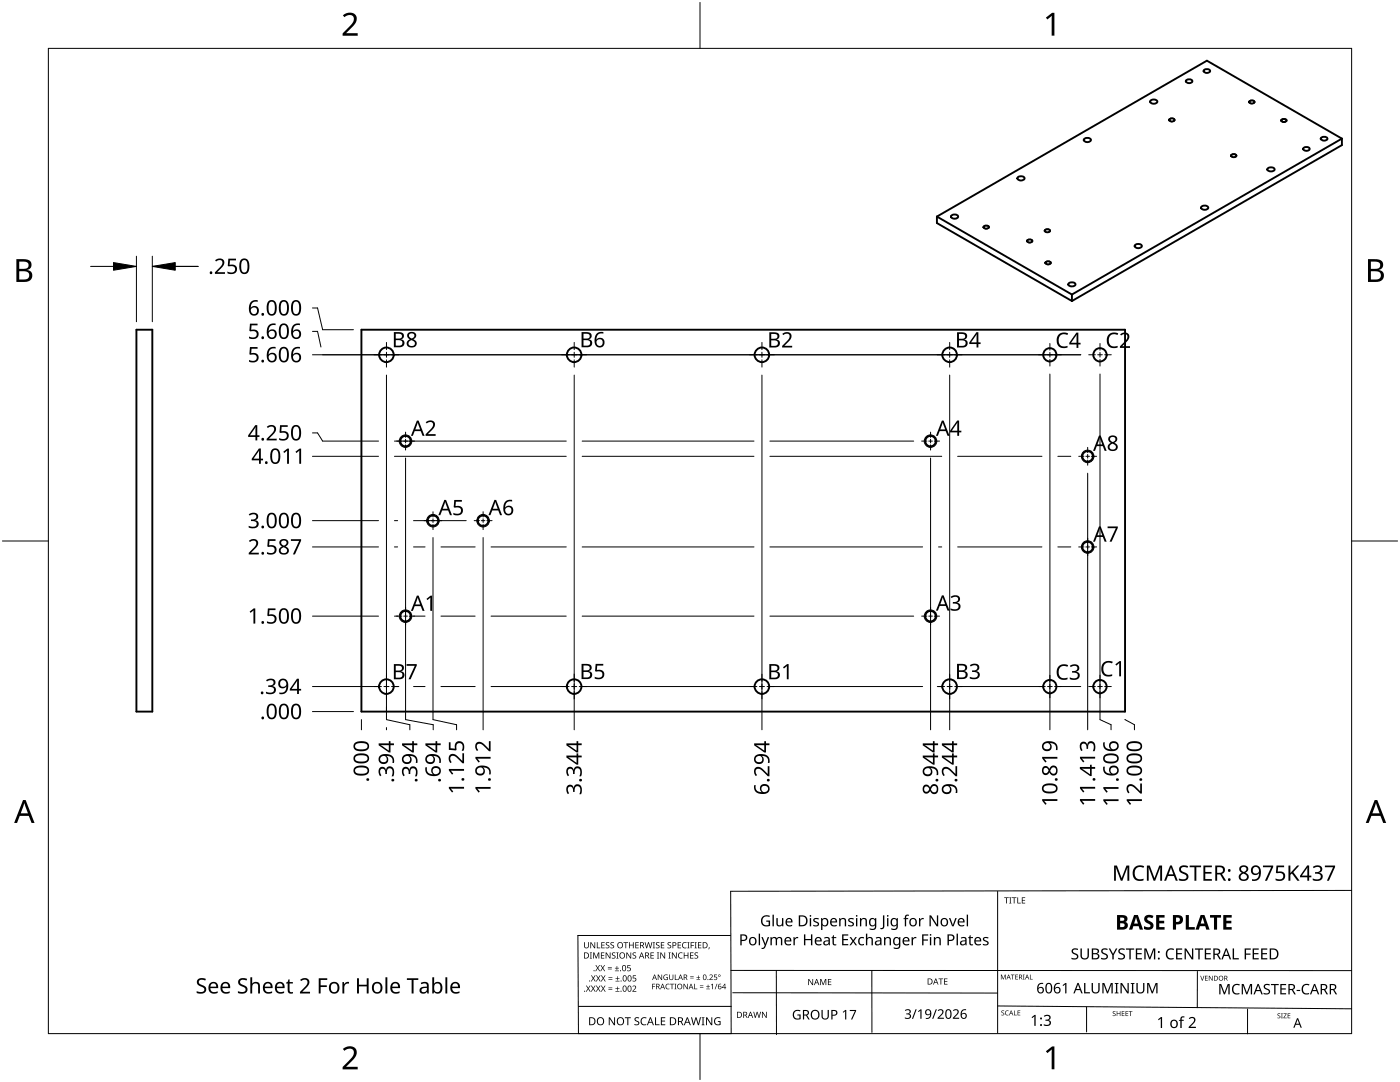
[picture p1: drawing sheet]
<svg xmlns="http://www.w3.org/2000/svg" width="279mm" height="216mm" viewBox="0 0 279 216" stroke-linecap="round" stroke-linejoin="round" font-family="sans-serif">
<g fill="none" stroke="#000" stroke-width=".38">
<path d="M236.8 16a.83 .83 0 0 1 1.2 .2 .76 .76 0 0 1-1.4 0zM240.3 14a.86 .86 0 0 1 1.2 .2 .76 .76 0 0 1-1.3 0zM203.1 35.4l.7-.2a.56 .56 0 0 1 .7 .4 .82 .82 0 0 1-1.5 0zM216.3 27.8l.7-.3a.59 .59 0 0 1 .7 .4 .82 .82 0 0 1-1.4 0zM229.6 20.1l.7-.2a.52 .52 0 0 1 .6 .5 .89 .89 0 0 1-1.4-.1zM233.4 23.8a.64 .64 0 0 1 1 .2 .62 .62 0 0 1-1.1 0zM245.8 30.9l.2-.1a.53 .53 0 0 1 .7 .3 .62 .62 0 0 1-1 0zM249.4 20.2l.2-.1a.58 .58 0 0 1 .8 .3 .62 .62 0 0 1-1.1 0zM253 33.6l.7-.2a.57 .57 0 0 1 .7 .4 .91 .91 0 0 1-1.5 0zM255.8 23.9l.2-.1a.58 .58 0 0 1 .8 .2 .62 .62 0 0 1-1.1 0zM260.2 29.5a.82 .82 0 0 1 1.2 .2 .76 .76 0 0 1-1.3 0zM263.7 27.5a.63 .63 0 0 1 .7-.3 .63 .63 0 0 1 .4 .7 .86 .86 0 0 1-1.2-.2z"/>
<path d="M267.8 27.7l-53.9 31.1M267.8 27.7v1.3l-53.9 31.1M267.8 27.7l-26.9-15.6-53.9 31.1M187 43.2l26.9 15.6M187 43.2v1.3l26.9 15.6M189.9 43a.84 .84 0 0 1 1.3 .2 .81 .81 0 0 1-1.4 0zM196.4 45.2l.2-.1a.58 .58 0 0 1 .8 .2 .62 .62 0 0 1-1.1 0zM205.1 47.9l.1-.1a.53 .53 0 0 1 .8 .3 .58 .58 0 0 1-1 0zM208.6 45.9l.2-.1a.57 .57 0 0 1 .7 .3 .62 .62 0 0 1-1 0zM208.7 52.3l.2-.1a.54 .54 0 0 1 .8 .3 .62 .62 0 0 1-1.1 0zM213.3 56.6l.6-.3a.56 .56 0 0 1 .7 .5 .87 .87 0 0 1-1.4 0zM213.9 58.8v1.3"/>
<path d="M226.5 48.9l.7-.2a.58 .58 0 0 1 .7 .4 .82 .82 0 0 1-1.5 0zM239.7 41.3l.7-.3a.52 .52 0 0 1 .7 .6 .89 .89 0 0 1-1.4-.2zM27.2 65.8h3.2v76.2h-3.2zM72.1 65.8h152.4v76.2h-152.4z"/>
<circle cx="77.1" cy="70.8" r="1.45"/>
<circle cx="114.6" cy="70.8" r="1.45"/>
<circle cx="152.1" cy="70.8" r="1.45"/>
<circle cx="189.5" cy="70.8" r="1.45"/>
<circle cx="209.5" cy="70.8" r="1.32"/>
<circle cx="219.5" cy="70.8" r="1.33"/>
<circle cx="80.9" cy="88" r="1.04"/>
<circle cx="185.7" cy="88" r="1.04"/>
<circle cx="217.1" cy="91.1" r="1.05"/>
<circle cx="86.4" cy="103.9" r="1.06"/>
<circle cx="96.4" cy="103.9" r="1.06"/>
<circle cx="217.1" cy="109.1" r="1.05"/>
<circle cx="77.1" cy="137" r="1.46"/>
<circle cx="80.9" cy="122.9" r="1.04"/>
<circle cx="114.6" cy="137" r="1.46"/>
<circle cx="152" cy="137" r="1.46"/>
<circle cx="185.7" cy="122.9" r="1.04"/>
<circle cx="189.5" cy="137" r="1.46"/>
<circle cx="209.5" cy="137" r="1.33"/>
<circle cx="219.5" cy="137" r="1.33"/>
</g>
<path d="M233.3 23.7a.78 .78 0 0 1 1.2 .3 .76 .76 0 0 1-1.3 0zM245.7 30.9a.59 .59 0 0 1 .7-.3 .59 .59 0 0 1 .4 .6 .84 .84 0 0 1-1.2-.1zM249.3 20.2a.75 .75 0 0 1 1.1 .2 .73 .73 0 0 1-1.2 0zM255.7 23.9l.2-.2a.67 .67 0 0 1 .9 .3 .68 .68 0 0 1-.6 .4 .68 .68 0 0 1-.6-.4zM196.3 45.1a.77 .77 0 0 1 1.1 .2 .76 .76 0 0 1-1.2 0zM205 47.9l.2-.1a.69 .69 0 0 1 .9 .3 .72 .72 0 0 1-1.2 0zM208.5 45.9a.74 .74 0 0 1 1.1 .2 .73 .73 0 0 1-1.2 0zM208.6 52.3l.3-.2a.7 .7 0 0 1 .9 .4 .72 .72 0 0 1-1.3 0z" fill="none" stroke="#000" stroke-width=".2"/>
<g fill="none" stroke="#000" stroke-width=".2">
<circle cx="80.9" cy="88" r="1.25"/>
<circle cx="185.7" cy="88" r="1.25"/>
<circle cx="217.1" cy="91.1" r="1.25"/>
<circle cx="86.4" cy="103.9" r="1.24"/>
<circle cx="96.4" cy="103.9" r="1.25"/>
<circle cx="217.1" cy="109.1" r="1.25"/>
<circle cx="80.9" cy="123" r="1.25"/>
<circle cx="185.7" cy="123" r="1.25"/>
</g>
<g fill="none" stroke="#000" stroke-width=".2">
<path d="M22.7 53.2h-4.6M27.2 51.1v13.1M30.4 51.1v13.1M30.4 53.2h9.1M62.4 66.1h1l.7 3.1M62.4 61.5h1l1 4.3h6.1M77.1 74.8v68.8l4.7 1v1M114.6 74.8v70.8M152.1 74.8v70.8M189.5 74.8v70.8M209.5 74.6v71M215.7 70.8h-153.3"/>
<path d="M219.5 74.6v69l2.2 1v1M62.4 86.4h1l1 1.6h11.1M75.5 91.1h-13.1M80.9 91.4v52.2l5.6 1v1M113 91.1h-34.3M113 88h-34.3M150.5 91.1h-34.3M150.5 88h-34.3M182.3 88h-28.7M185.7 91.4v54.2M187.9 91.1h-34.3M207.9 91.1h-16.8"/>
<path d="M213.7 91.1h-2.6M217.1 94.4v51.2M62.4 109.1h13.1M75.5 103.9h-13.1M78.7 109.1h.7M79.4 103.9h-.7M82.5 109.1h2.3M86.4 107.3v36.3l4.7 1v1M88 109.1h6.8M93 103.9h-10.5M96.4 107.3v38.3M98 109.1h15"/>
<path d="M116.2 109.1h34.3M153.6 109.1h30.5M187.3 109.1h.6M191.1 109.1h16.8M211.1 109.1h2.6M75.5 137h-13.1M75.5 122.9h-13.1M79.4 137h-.7M79.4 122.9h-.7M84.8 137h-2.3M84.8 122.9h-2.3M94.8 137h-6.8"/>
<path d="M94.8 122.9h-6.8M113 137h-15M113 122.9h-15M150.5 137h-34.3M150.5 122.9h-34.3M182.3 122.9h-28.7M184.1 137h-30.5M187.9 137h-.6M207.9 137h-16.8M215.7 137h-4.6M70.5 142h-8.1M72.1 143.6v2"/>
<path d="M77.1 145.2v.4M224.5 143.6h.1M224.5 143.6l1.9 1v1"/>
</g>
<path d="M22.7 52.4l4.5 .8-4.5 .7zM30.4 53.2l4.6-.8v1.5z" fill="#000" stroke="#000" stroke-width=".2"/>
<g fill="#000">
<path d="M42.9 51.9a1.01 1.01 0 0 1 1.2-.3 1.01 1.01 0 0 1 .7 1l-.3 .5-1.1 1.2h1.5v.4h-2v-.4l1.1-1.1a.72 .72 0 0 0 .4-.6 .72 .72 0 0 0-.4-.7l-.9 .3zM45.6 51.6h1.5v.4h-1.2l-.1 .8a1.02 1.02 0 0 1 1.5 .9 1.02 1.02 0 0 1-1.4 1l-.5-.2v-.3a.88 .88 0 0 0 1 .2 .88 .88 0 0 0 .5-.8 .85 .85 0 0 0-1.3-.4l-.1-.2zM49.9 69.2h1.5v.4h-1.2l-.1 .9a1.02 1.02 0 0 1 1.5 .8 1.02 1.02 0 0 1-1.4 1l-.5-.1v-.4a.88 .88 0 0 0 1 .2 .88 .88 0 0 0 .5-.8 .85 .85 0 0 0-1.2-.4l-.2-.1zM49.9 64.6h1.5v.3h-1.2l-.1 .9a1.02 1.02 0 0 1 1.5 .8 1.02 1.02 0 0 1-1.4 1l-.5-.1v-.4a.88 .88 0 0 0 1 .3 .88 .88 0 0 0 .5-.9 .85 .85 0 0 0-1.2-.4l-.2-.1zM156.1 66.6a1.01 1.01 0 0 1 1.2-.3 1.01 1.01 0 0 1 .7 1l-.3 .5-1.1 1.2h1.5v.3h-2v-.3l1.1-1.1a.72 .72 0 0 0 .4-.7 .72 .72 0 0 0-.4-.6l-.9 .3zM211.3 66.8a1.69 1.69 0 0 1 1.9-.3l-.2 .3a1.19 1.19 0 0 0-1.4 .2 1.19 1.19 0 0 0-.3 1.4 1.15 1.15 0 0 0 1.8 .6v.3a1.56 1.56 0 0 1-1.9-.3 1.56 1.56 0 0 1-.2-1.9zM221.3 66.8a1.69 1.69 0 0 1 1.9-.3l-.2 .3a1.19 1.19 0 0 0-1.4 .2 1.19 1.19 0 0 0-.3 1.4 1.15 1.15 0 0 0 1.8 .6v.3a1.56 1.56 0 0 1-1.9-.3 1.56 1.56 0 0 1-.2-1.9zM223.5 66.7a1.01 1.01 0 0 1 1.2-.4 1.01 1.01 0 0 1 .7 1l-.3 .6-1.1 1.2h1.5v.3h-2v-.3l1.1-1.1a.72 .72 0 0 0 .4-.7 .72 .72 0 0 0-.4-.6l-.9 .3zM53.2 85.2a1.01 1.01 0 0 1 1.2-.4 1.01 1.01 0 0 1 .7 1l-.3 .6-1.1 1.1h1.5v.4h-2v-.3l1.1-1.1a.72 .72 0 0 0 .4-.7 .72 .72 0 0 0-.4-.7l-.9 .3zM55.9 84.8h1.5v.4h-1.2l-.1 .9a1.02 1.02 0 0 1 1.5 .8 1.02 1.02 0 0 1-1.3 1l-.6-.1v-.4a.88 .88 0 0 0 1 .2 .88 .88 0 0 0 .5-.8 .85 .85 0 0 0-1.2-.4l-.2-.1zM56.5 90.1l.9-.6h.3v3h-.4v-2.6l-.6 .5zM59 90.1l.8-.6h.3v3h-.4v-2.6l-.5 .5z"/>
<path d="M85 84.2a1.01 1.01 0 0 1 1.1-.3 1.01 1.01 0 0 1 .7 1l-.3 .6-1.1 1.1h1.5v.4h-2v-.3l1.1-1.2a.72 .72 0 0 0 .5-.6 .72 .72 0 0 0-.5-.7l-.8 .3zM49.6 102.6a1.09 1.09 0 0 1 1.1-.3 1.09 1.09 0 0 1 .8 .8 .74 .74 0 0 1-.6 .7 .81 .81 0 0 1 .7 .9 .81 .81 0 0 1-.9 .7l-1.1-.1v-.4a1.08 1.08 0 0 0 1.6-.2 .62 .62 0 0 0-.8-.7h-.3v-.3a.7 .7 0 0 0 .7-.1 .7 .7 0 0 0 .3-.7 .89 .89 0 0 0-1.3 0zM49.7 107.9a1.01 1.01 0 0 1 1.1-.4 1.01 1.01 0 0 1 .7 1.1l-.3 .5-1.1 1.2h1.5v.3h-2v-.3l1.1-1.1a.72 .72 0 0 0 .5-.7 .72 .72 0 0 0-.5-.6l-.8 .3zM53.5 107.6h1.5v.3h-1.2l-.1 .9h.5a.99 .99 0 0 1 1 1.1 .99 .99 0 0 1-1.4 .8l-.5-.2v-.3a.88 .88 0 0 0 .9 .2 .88 .88 0 0 0 .6-.8 .85 .85 0 0 0-1.3-.5l-.2-.1zM58.1 107.6h2v.3l-1.2 2.7h-.5l1.3-2.7h-1.6zM90.7 99.8h1.5v.3h-1.2l-.1 .9a1.02 1.02 0 0 1 1.5 .8 1.02 1.02 0 0 1-1.4 1l-.5-.1v-.4a.88 .88 0 0 0 .9 .2 .88 .88 0 0 0 .6-.8 .85 .85 0 0 0-1.3-.4l-.2-.1zM189.7 119.1a1.09 1.09 0 0 1 1.1-.4 1.09 1.09 0 0 1 .8 .8 .74 .74 0 0 1-.6 .8 .81 .81 0 0 1 .7 .9 .81 .81 0 0 1-.9 .7l-1.1-.2v-.3a1.08 1.08 0 0 0 1.6-.3 .62 .62 0 0 0-.8-.7h-.3v-.3a.7 .7 0 0 0 .7 0 .7 .7 0 0 0 .3-.7 .89 .89 0 0 0-1.3-.1zM221 105.1h2.1v.2l-1.3 2.8h-.4l1.3-2.7h-1.7zM49.8 122l.8-.6h.3v3h-.3v-2.6l-.6 .5zM53.5 121.4h1.5v.3h-1.2l-.1 .9h.5a.99 .99 0 0 1 1 1.1 .99 .99 0 0 1-1.4 .8l-.5-.2v-.3a.88 .88 0 0 0 .9 .2 .88 .88 0 0 0 .6-.8 .85 .85 0 0 0-1.3-.5l-.2-.1zM53.1 135.7a1.09 1.09 0 0 1 1.1-.3 1.09 1.09 0 0 1 .8 .8 .74 .74 0 0 1-.6 .7 .81 .81 0 0 1 .7 .9 .81 .81 0 0 1-.9 .7l-1.1-.1v-.4a1.08 1.08 0 0 0 1.6-.2 .62 .62 0 0 0-.9-.7h-.3v-.3a.7 .7 0 0 0 .8-.1 .7 .7 0 0 0 .3-.7 .89 .89 0 0 0-1.3 0zM81.1 132.5h2.1v.3l-1.3 2.7h-.4l1.3-2.6h-1.7z"/>
<path d="M85.1 119.5l.8-.6h.3v3h-.3v-2.7l-.6 .5zM118.9 132.5h1.5v.3h-1.2l-.1 .9a1.02 1.02 0 0 1 1.5 .8 1.02 1.02 0 0 1-1.4 1l-.5-.1v-.4a.88 .88 0 0 0 1 .3 .88 .88 0 0 0 .5-.9 .85 .85 0 0 0-1.3-.4l-.1-.1zM156.3 133.1l.8-.6h.3v3h-.4v-2.6l-.5 .5zM193.6 132.7a1.09 1.09 0 0 1 1-.3 1.09 1.09 0 0 1 .8 .8 .74 .74 0 0 1-.6 .7 .81 .81 0 0 1 .8 .9 .81 .81 0 0 1-1 .7l-1.1-.1v-.4a1.08 1.08 0 0 0 1.6-.2 .62 .62 0 0 0-.8-.7h-.3v-.3a.7 .7 0 0 0 .8-.1 .7 .7 0 0 0 .2-.7 .89 .89 0 0 0-1.3 0zM211.3 133a1.69 1.69 0 0 1 1.9-.3l-.2 .3a1.19 1.19 0 0 0-1.4 .2 1.19 1.19 0 0 0-.3 1.4 1.15 1.15 0 0 0 1.8 .6v.3a1.56 1.56 0 0 1-1.9-.3 1.56 1.56 0 0 1-.2-1.9zM213.5 132.9a1.09 1.09 0 0 1 1.1-.4 1.09 1.09 0 0 1 .8 .8 .74 .74 0 0 1-.6 .7 .81 .81 0 0 1 .7 .9 .81 .81 0 0 1-.9 .8l-1.1-.2v-.3a1.08 1.08 0 0 0 1.6-.3 .62 .62 0 0 0-.8-.7h-.3v-.3a.7 .7 0 0 0 .7-.1 .7 .7 0 0 0 .3-.7 .89 .89 0 0 0-1.3 0zM220.2 132.3a1.7 1.7 0 0 1 1.9-.2l-.2 .3-.8-.2a1.24 1.24 0 0 0-.9 1.7 1.24 1.24 0 0 0 1.8 .6v.4a1.56 1.56 0 0 1-1.9-.4 1.56 1.56 0 0 1-.1-1.9zM222.6 132.6l.8-.7h.3v3.1h-.3v-2.7l-.6 .5zM75.7 153.3a.74 .74 0 0 1 .8-.3 .74 .74 0 0 1 .5 .6 .81 .81 0 0 1 .9-.7 .81 .81 0 0 1 .7 .9l-.1 1.1h-.3a1.08 1.08 0 0 0-.3-1.6 .62 .62 0 0 0-.7 .9v.2h-.3a.7 .7 0 0 0-.1-.7 .7 .7 0 0 0-.7-.3 .89 .89 0 0 0 0 1.3l-.2 .2a1.44 1.44 0 0 1-.2-1.6zM80.4 153.3a.74 .74 0 0 1 .8-.3 .74 .74 0 0 1 .5 .6 .81 .81 0 0 1 .9-.7 .81 .81 0 0 1 .7 .9l-.1 1.1h-.4a1.08 1.08 0 0 0-.2-1.6 .62 .62 0 0 0-.7 .9v.2h-.3a.7 .7 0 0 0-.1-.7 .7 .7 0 0 0-.7-.3 .89 .89 0 0 0 0 1.3l-.3 .2a1.44 1.44 0 0 1-.1-1.6zM89.6 148.1h.3v1.2l.9 .1-.1-.5a.99 .99 0 0 1 1.2-1 .99 .99 0 0 1 .7 1.4l-.1 .5h-.4a.88 .88 0 0 0 .3-1 .88 .88 0 0 0-.9-.5 .85 .85 0 0 0-.4 1.3l-.1 .1-1.4-.1zM89.6 157h3v.4h-2.6l.5 .5-.3 .2-.6-.8z"/>
<path d="M89.6 153.4h3v.4h-2.6l.5 .6-.3 .2-.6-.9zM89.8 150.7a1.31 1.31 0 0 1 1.8 .5l.7 .6v-1.5h.3v2h-.3l-1.1-1.1a.72 .72 0 0 0-.7-.4 .72 .72 0 0 0-.6 .4l.2 .9-.2 .2a1.28 1.28 0 0 1-.1-1.6zM94.9 157h3v.4h-2.6l.5 .6-.3 .2-.6-.9zM94.9 151h3v.4h-2.6l.5 .6-.3 .2-.6-.9zM95 148.3a1.31 1.31 0 0 1 1.9 .5l.7 .6v-1.5h.3v2h-.3l-1.1-1.1a.72 .72 0 0 0-.7-.4 .72 .72 0 0 0-.6 .4l.2 .9-.2 .2a1.28 1.28 0 0 1-.2-1.6zM113.2 156.8a.74 .74 0 0 1 .8-.2 .74 .74 0 0 1 .5 .6 .81 .81 0 0 1 .9-.7 .81 .81 0 0 1 .7 .9l-.1 1.1h-.4a1.08 1.08 0 0 0-.2-1.6 .62 .62 0 0 0-.7 .8v.3h-.3a.7 .7 0 0 0-.1-.7 .7 .7 0 0 0-.7-.3 .89 .89 0 0 0 0 1.3l-.3 .2a1.44 1.44 0 0 1-.1-1.7zM113.2 153.3a.74 .74 0 0 1 .8-.3 .74 .74 0 0 1 .5 .6 .81 .81 0 0 1 .9-.7 .81 .81 0 0 1 .7 .9l-.1 1.1h-.4a1.08 1.08 0 0 0-.2-1.6 .62 .62 0 0 0-.7 .9v.2h-.3a.7 .7 0 0 0-.1-.7 .7 .7 0 0 0-.7-.3 .89 .89 0 0 0 0 1.3l-.3 .2a1.44 1.44 0 0 1-.1-1.6zM150.7 153.3a1.31 1.31 0 0 1 1.9 .5l.6 .6v-1.5h.4v2h-.4l-1.1-1.1a.72 .72 0 0 0-.6-.4 .72 .72 0 0 0-.7 .4l.3 .9-.3 .2a1.28 1.28 0 0 1-.1-1.6zM188.2 153.3a1.31 1.31 0 0 1 1.8 .5l.7 .6v-1.5h.3v2h-.3l-1.1-1.1a.72 .72 0 0 0-.7-.4 .72 .72 0 0 0-.6 .4l.3 .9-.3 .2a1.28 1.28 0 0 1-.1-1.6zM208 159.5h3v.3h-2.6l.5 .6-.3 .2-.6-.8zM208 151h3v.4h-2.6l.5 .6-.3 .2-.6-.9zM215.7 148.2a.74 .74 0 0 1 .8-.2 .74 .74 0 0 1 .5 .6 .81 .81 0 0 1 .9-.7 .81 .81 0 0 1 .7 .9l-.2 1.1h-.3a1.08 1.08 0 0 0-.3-1.6 .62 .62 0 0 0-.6 .8v.3h-.4a.7 .7 0 0 0 0-.7 .7 .7 0 0 0-.7-.3 .89 .89 0 0 0 0 1.3l-.3 .2a1.44 1.44 0 0 1-.1-1.7z"/>
<path d="M215.5 159.4h3.1v.4h-2.7l.5 .6-.2 .2-.7-.9zM215.5 157h3.1v.4h-2.7l.5 .5-.2 .2-.7-.8zM215.5 151h3.1v.4h-2.7l.5 .5-.2 .2-.7-.8zM220.2 159.5h3v.3h-2.6l.5 .6-.3 .2-.6-.8zM220.2 157h3v.4h-2.6l.5 .6-.3 .2-.6-.8zM224.9 159.5h3v.3h-2.6l.4 .6-.2 .2-.6-.8zM225 156.7a1.31 1.31 0 0 1 1.9 .5l.7 .7v-1.6h.3v2h-.3l-1.1-1a.72 .72 0 0 0-.7-.5 .72 .72 0 0 0-.7 .5l.3 .8-.2 .2a1.28 1.28 0 0 1-.2-1.6zM222.3 172.7h.6l.9 2.5 1-2.5h.6v3h-.4v-2.6l-1 2.6h-.3l-1-2.6v2.6h-.4zM226.4 173.1a1.7 1.7 0 0 1 1.9-.3l-.1 .4a1.19 1.19 0 0 0-1.5 .1 1.19 1.19 0 0 0-.2 1.4 1.15 1.15 0 0 0 1.7 .6v.4a1.56 1.56 0 0 1-1.9-.4 1.56 1.56 0 0 1-.1-1.9zM228.9 172.7h.6l.9 2.5 1-2.5h.5v3h-.4l.1-2.6-1.1 2.6h-.3l-1-2.6v2.6h-.3zM235.5 173a1.43 1.43 0 0 1 1.6-.2l-.1 .4-.2-.1a.65 .65 0 0 0-.7-.1 .65 .65 0 0 0-.4 .6l.2 .3 .6 .2a.85 .85 0 0 1 .7 .8 1.24 1.24 0 0 1-1.9 .7v-.3a1.08 1.08 0 0 0 1.5-.2 1.08 1.08 0 0 0-1.1-.9 .8 .8 0 0 1-.2-1.2zM237.4 172.7h2.3v.3h-.9v2.7h-.4v-2.7h-1z"/>
<path d="M240.2 172.7h1.7v.3h-1.4v1h1.3v.3h-1.3v1.1h1.4v.3h-1.7zM252.1 172.7h2v.3l-1.2 2.7h-.5l1.3-2.7h-1.6zM254.8 172.7h1.5v.3h-1.2l-.1 .9a1.02 1.02 0 0 1 1.5 .9 1.02 1.02 0 0 1-1.4 1l-.5-.2v-.3a.88 .88 0 0 0 .9 .2 .88 .88 0 0 0 .6-.8 .85 .85 0 0 0-1.3-.4l-.2-.2zM257.1 172.7h.4v1.5l1.4-1.5h.4l-1.2 1.3 1.3 1.7h-.5l-1.1-1.4-.3 .3v1.1h-.4zM262 173a1.09 1.09 0 0 1 1.1-.4 1.09 1.09 0 0 1 .8 .8 .74 .74 0 0 1-.6 .8 .81 .81 0 0 1 .7 .9 .81 .81 0 0 1-.9 .7l-1.1-.2v-.3a1.08 1.08 0 0 0 1.6-.3 .62 .62 0 0 0-.9-.7h-.3v-.3a.7 .7 0 0 0 .8 0 .7 .7 0 0 0 .3-.8 .89 .89 0 0 0-1.3 0zM264.4 172.7h2v.3l-1.2 2.7h-.4l1.2-2.7h-1.6zM39.4 195.5a1.43 1.43 0 0 1 1.7-.2l-.1 .4-.2-.1a.65 .65 0 0 0-.7-.1 .65 .65 0 0 0-.4 .6l.2 .3 .6 .2a.85 .85 0 0 1 .7 .8 1.24 1.24 0 0 1-2 .7v-.3a1.08 1.08 0 0 0 1.6-.2 1.08 1.08 0 0 0-1.1-.9 .8 .8 0 0 1-.3-1.2zM47.7 195.5a1.43 1.43 0 0 1 1.6-.2l-.1 .4-.2-.1a.64 .64 0 0 0-.7-.1 .64 .64 0 0 0-.4 .6l.3 .3 .5 .2a.85 .85 0 0 1 .7 .8 1.24 1.24 0 0 1-1.9 .7v-.3a1.08 1.08 0 0 0 1.5-.2 1.08 1.08 0 0 0-1.1-.9 .8 .8 0 0 1-.2-1.2zM50 195h.3v1.3a.87 .87 0 0 1 1-.3 .87 .87 0 0 1 .6 .8v1.4h-.4v-1.4a.61 .61 0 0 0-.7-.6 .61 .61 0 0 0-.5 .9v1.1h-.3zM57.6 195.4h.2v.6h.6v.2h-.6v1.4l.2 .3h.5v.3a.69 .69 0 0 1-1.1-.6v-1.4h-.3v-.1l.3-.2zM59.9 195.5a1.01 1.01 0 0 1 1.2-.4 1.01 1.01 0 0 1 .6 1.1l-.2 .5-1.2 1.2h1.6v.3h-2v-.3l1.1-1.1a.72 .72 0 0 0 .4-.7 .72 .72 0 0 0-.5-.6l-.8 .3zM63.6 195.2h1.7v.3h-1.3v1.1h1.2v.3h-1.2v1.3h-.4z"/>
<path d="M68.3 196h.3l.1 .4 .4-.4 .6-.1-.1 .4h-.4a.73 .73 0 0 0-.5 .7v1.2h-.4zM71.3 195.2h.3v1.3h1.6v-1.3h.4v3h-.4v-1.4h-1.6v1.4h-.3zM81.2 195.2h2.3v.3h-1v2.7h-.3v-2.7h-1z"/>
<path d="M48.1 51.8a1.05 1.05 0 0 1 1.3 0 1.05 1.05 0 0 1 .4 1.1 1.28 1.28 0 0 1-1.2 1.8 1.37 1.37 0 0 1-.8-1.8l.1-.7zM48.4 52.1a2.23 2.23 0 0 0 .1 2.2 .68 .68 0 0 0 .7-.1 .68 .68 0 0 0 .2-.8 1.17 1.17 0 0 0-.6-1.5z"/>
<path d="M50.1 60.2l.5-.3h.5h.3v.3a1.03 1.03 0 0 0-1.3 1.2 .95 .95 0 0 1 1.4 0 .95 .95 0 0 1-.2 1.4 1.13 1.13 0 0 1-1.3-.1 1.13 1.13 0 0 1-.3-1.3l.1-.7zM50 62a.66 .66 0 0 0 1.3 0 .66 .66 0 0 0-1.3 0z"/>
<path d="M53.7 69.5l.4-.2 .5-.1h.4v.4a1.03 1.03 0 0 0-1.4 1.1 .96 .96 0 0 1 1.6 .1 .96 .96 0 0 1-.5 1.5 1.09 1.09 0 0 1-1.5-1.3l.2-1zM53.6 71.4a.66 .66 0 0 0 1.3 0 .66 .66 0 0 0-1.3 0z"/>
<path d="M53.7 64.9l.4-.3 .5-.1 .4 .1v.3a1.03 1.03 0 0 0-1.4 1.2 .96 .96 0 0 1 1.6 0 .96 .96 0 0 1-.5 1.5 1.15 1.15 0 0 1-1.2-.3 1.15 1.15 0 0 1-.3-1.2l.2-.7zM53.6 66.7a.66 .66 0 0 0 1.3 0 .66 .66 0 0 0-1.3 0z"/>
<path d="M53.6 60.1a1.05 1.05 0 0 1 1.2 0 1.05 1.05 0 0 1 .4 1.1 1.28 1.28 0 0 1-1.1 1.8 1.37 1.37 0 0 1-.9-1.8l.2-.7zM53.8 60.4a2.23 2.23 0 0 0 .1 2.2 .68 .68 0 0 0 .8-.1 .68 .68 0 0 0 .1-.8 1.17 1.17 0 0 0-.6-1.5z"/>
<path d="M56 69.4a1.05 1.05 0 0 1 1.3 0 1.05 1.05 0 0 1 .4 1.2v.2a1.18 1.18 0 0 1-1.2 1.5 1.37 1.37 0 0 1-.9-1.7l.1-.7zM56.2 69.7l-.1 .5v1.1a.6 .6 0 0 0 .6 .7 .6 .6 0 0 0 .5-.7 1.66 1.66 0 0 0-.4-1.8z"/>
<path d="M56 64.8a1.05 1.05 0 0 1 1.3-.1 1.05 1.05 0 0 1 .4 1.2 1.28 1.28 0 0 1-1.2 1.8 1.37 1.37 0 0 1-.9-1.8l.2-.8zM56.2 65a1.88 1.88 0 0 0 .3 2.3 .71 .71 0 0 0 .8-.9 1.17 1.17 0 0 0-.7-1.5z"/>
<path d="M56 60.1a1.05 1.05 0 0 1 1.3 0 1.05 1.05 0 0 1 .4 1.1 1.28 1.28 0 0 1-1.2 1.8 1.37 1.37 0 0 1-.8-1.8v-.6zM56.3 60.4a2.23 2.23 0 0 0 .1 2.2 .68 .68 0 0 0 .7-.1 .68 .68 0 0 0 .2-.8 1.17 1.17 0 0 0-.6-1.5z"/>
<path d="M58.5 69.5l.5-.2 .5-.1h.4v.4a1.03 1.03 0 0 0-1.4 1.1 .95 .95 0 0 1 1.5 0 .95 .95 0 0 1-.3 1.5 1.08 1.08 0 0 1-1.2-.1 1.08 1.08 0 0 1-.4-1.1l.1-.8zM58.4 71.4a.7 .7 0 0 0 1.4 0 .7 .7 0 0 0-1.4 0z"/>
<path d="M58.5 64.9l.5-.3 .5-.1 .4 .1v.3a1.03 1.03 0 0 0-1.4 1.2 .95 .95 0 0 1 1.5 0 .95 .95 0 0 1-.3 1.4 1.13 1.13 0 0 1-1.3-.1 1.13 1.13 0 0 1-.3-1.3l.1-.7zM58.5 66.7a.66 .66 0 0 0 1.3 0 .66 .66 0 0 0-1.3 0z"/>
<path d="M58.5 60.1a1.05 1.05 0 0 1 1.2 0 1.05 1.05 0 0 1 .4 1.1 1.28 1.28 0 0 1-1.1 1.8 1.37 1.37 0 0 1-.9-1.8l.1-.7zM58.7 60.4a2.23 2.23 0 0 0 .1 2.2 .68 .68 0 0 0 .8-.1 .68 .68 0 0 0 .1-.8 1.17 1.17 0 0 0-.6-1.5z"/>
<path d="M78.6 66.3h.9a.81 .81 0 0 1 .9 .2 .81 .81 0 0 1 .1 1l-.5 .2a.83 .83 0 0 1 .7 1 .83 .83 0 0 1-1 .6h-1.1zM79 67.9v1.1h.6a.57 .57 0 0 0 .7-.6 .57 .57 0 0 0-.7-.5zM79 66.6v1h.5a.52 .52 0 0 0 .7-.6 .52 .52 0 0 0-.7-.4z"/>
<path d="M81.4 66.5a.88 .88 0 0 1 1.1-.3 .88 .88 0 0 1 .4 1.2l-.4 .3a.87 .87 0 0 1 .6 1.1 .87 .87 0 0 1-1.2 .5 .82 .82 0 0 1-.7-.7 .82 .82 0 0 1 .6-.9l-.1-.1a.77 .77 0 0 1-.3-1.1zM81.5 68.5a.6 .6 0 0 0 1.2 0 .6 .6 0 0 0-1.2 0zM81.7 67a.51 .51 0 0 0 1 0 .51 .51 0 0 0-1 0z"/>
<path d="M116.1 66.3h.8a.81 .81 0 0 1 1 .2 .81 .81 0 0 1 0 1l-.4 .2a.83 .83 0 0 1 .7 1 .83 .83 0 0 1-1.1 .6h-1zM116.4 67.9v1.1h.7a.57 .57 0 0 0 .7-.6 .57 .57 0 0 0-.8-.5zM116.4 66.6v1h.6a.52 .52 0 0 0 .7-.6 .52 .52 0 0 0-.7-.4z"/>
<path d="M119.1 66.6l.5-.3 .4-.1 .4 .1v.3a1.03 1.03 0 0 0-1.4 1.2 .96 .96 0 0 1 1.6 0 .96 .96 0 0 1-.5 1.5 1.09 1.09 0 0 1-1.4-1.3v-.8zM119 68.4a.66 .66 0 0 0 1.3 0 .66 .66 0 0 0-1.3 0z"/>
<path d="M153.5 66.3h.9a.81 .81 0 0 1 1 .2 .81 .81 0 0 1 0 1l-.4 .2a.83 .83 0 0 1 .7 1 .83 .83 0 0 1-1.1 .6h-1.1zM153.9 67.9v1.1h.6a.57 .57 0 0 0 .7-.6 .57 .57 0 0 0-.7-.5zM153.9 66.6v1h.6a.52 .52 0 0 0 .7-.5 .52 .52 0 0 0-.8-.5z"/>
<path d="M191 66.3h.9a.81 .81 0 0 1 .9 .2 .81 .81 0 0 1 .1 1l-.5 .2a.83 .83 0 0 1 .7 1 .83 .83 0 0 1-1 .6h-1.1zM191.4 67.9v1.1h.6a.57 .57 0 0 0 .7-.6 .57 .57 0 0 0-.7-.5zM191.4 66.6v1h.5a.52 .52 0 0 0 .7-.5 .52 .52 0 0 0-.7-.5z"/>
<path d="M194.9 66.3h.4v2h.4v.4h-.4v.6h-.4v-.6h-1.5v-.4zM194.9 66.7l-1.1 1.6h1.1z"/>
<path d="M214.8 66.4h.4v2h.4v.3h-.4v.7h-.4v-.7h-1.4v-.3zM214.8 66.8l-1 1.6h1z"/>
<path d="M51 84.8h.3v2.1h.5v.3h-.5v.7h-.3v-.7h-1.5v-.3zM51 85.2l-1.1 1.7h1.1z"/>
<path d="M51.7 89.5h.4v2h.4v.4h-.4v.6h-.4v-.6h-1.5v-.4zM51.7 89.9l-1.1 1.6h1.1z"/>
<path d="M54.3 89.7a1.05 1.05 0 0 1 1.3 0 1.05 1.05 0 0 1 .3 1.1 1.28 1.28 0 0 1-1.1 1.8 1.37 1.37 0 0 1-.9-1.8l.2-.7zM54.5 89.9a2.23 2.23 0 0 0 .1 2.3 .68 .68 0 0 0 .8-.1 .68 .68 0 0 0 .2-.8 1.17 1.17 0 0 0-.7-1.5z"/>
<path d="M58.5 85a1.05 1.05 0 0 1 1.2 0 1.05 1.05 0 0 1 .4 1.2v.2a1.18 1.18 0 0 1-1.1 1.5 1.37 1.37 0 0 1-.9-1.7l.1-.7zM58.7 85.3l-.2 .5v1.1a.6 .6 0 0 0 .6 .7 .6 .6 0 0 0 .6-.7 1.66 1.66 0 0 0-.5-1.8z"/>
<path d="M83.2 83.9h.3l1.2 3.1h-.4l-.3-1h-1.2l-.4 1h-.4zM83.4 84.3l-.5 1.4h.9z"/>
<path d="M188 83.9h.3l1.2 3.1h-.4l-.4-1h-1.2l-.3 1h-.4zM188.1 84.3l-.4 1.4h.9z"/>
<path d="M191 83.9h.4v2h.5v.4h-.5v.7h-.4v-.7h-1.4v-.3zM191.1 84.3l-1.1 1.6h1z"/>
<path d="M219.3 86.9h.4l1.2 3.1h-.4l-.4-1h-1.2l-.4 1h-.4zM219.5 87.3l-.5 1.4h1z"/>
<path d="M221.3 87.2a1.13 1.13 0 0 1 1.5 0 .76 .76 0 0 1-.4 1.2 .87 .87 0 0 1 .6 1.1 .87 .87 0 0 1-1.1 .5 .82 .82 0 0 1-.8-.8 .82 .82 0 0 1 .6-.8l-.1-.1a.77 .77 0 0 1-.3-1.1zM221.4 89.2a.6 .6 0 0 0 1.2 0 .6 .6 0 0 0-1.2 0zM221.6 87.7a.5 .5 0 0 0 1 0 .5 .5 0 0 0-1 0z"/>
<path d="M53.6 102.5a1.05 1.05 0 0 1 1.2 0 1.05 1.05 0 0 1 .4 1.2v.2a1.18 1.18 0 0 1-1.1 1.5 1.37 1.37 0 0 1-.9-1.7l.2-.8zM53.8 102.8l-.2 .5v1.1a.6 .6 0 0 0 .6 .7 .6 .6 0 0 0 .6-.7 1.66 1.66 0 0 0-.4-1.8z"/>
<path d="M55.9 107.9l.8-.3a.75 .75 0 0 1 .8 .5 .75 .75 0 0 1-.5 .9 .87 .87 0 0 1 .6 1.1 .87 .87 0 0 1-1.2 .6 .82 .82 0 0 1-.7-.8 .82 .82 0 0 1 .6-.9h-.2a.77 .77 0 0 1-.2-1.1zM56 109.9a.6 .6 0 0 0 1.2 0 .6 .6 0 0 0-1.2 0zM56.2 108.4a.5 .5 0 0 0 1 0 .5 .5 0 0 0-1 0z"/>
<path d="M56 102.5a1.05 1.05 0 0 1 1.3 0 1.05 1.05 0 0 1 .4 1.2v.2a1.18 1.18 0 0 1-1.2 1.5 1.37 1.37 0 0 1-.8-1.7v-.7zM56.3 102.8l-.2 .5v1.1a.6 .6 0 0 0 .6 .7 .6 .6 0 0 0 .5-.7 1.66 1.66 0 0 0-.4-1.8z"/>
<path d="M58.5 102.5a1.05 1.05 0 0 1 1.2 0 1.05 1.05 0 0 1 .4 1.2v.2a1.18 1.18 0 0 1-1.1 1.5 1.37 1.37 0 0 1-.9-1.7l.1-.7zM58.7 102.8l-.2 .5v1.1a.6 .6 0 0 0 .6 .7 .6 .6 0 0 0 .6-.7 1.66 1.66 0 0 0-.5-1.8z"/>
<path d="M88.7 99.8h.3l1.2 3h-.4l-.4-.9h-1.2l-.3 .9h-.4zM88.8 100.1l-.4 1.4h.9z"/>
<path d="M98.7 99.8h.3l1.2 3h-.4l-.4-.9h-1.2l-.3 .9h-.4zM98.8 100.1l-.4 1.4h.9z"/>
<path d="M100.9 100.1l.5-.3 .4-.1 .4 .1v.3a1.03 1.03 0 0 0-1.4 1.2 .95 .95 0 0 1 1.5-.1 .95 .95 0 0 1-.3 1.5 1.13 1.13 0 0 1-1.2-.2 1.13 1.13 0 0 1-.4-1.2l.2-.7zM100.8 101.9a.66 .66 0 0 0 1.3 0 .66 .66 0 0 0-1.3 0z"/>
<path d="M219.3 105h.4l1.2 3.1h-.4l-.4-1h-1.2l-.4 1h-.4zM219.5 105.4l-.5 1.4h1z"/>
<path d="M55.8 135.7a1.06 1.06 0 0 1 1.3-.1 1.06 1.06 0 0 1 .4 1.1 1.42 1.42 0 0 1-1.7 1.8v-.3a1.01 1.01 0 0 0 1-.2 1.01 1.01 0 0 0 .3-1 .94 .94 0 0 1-1.4 .1 .94 .94 0 0 1 .1-1.4zM55.9 136.4a.66 .66 0 0 0 1.3 0 .66 .66 0 0 0-1.3 0z"/>
<path d="M56 121.6a1.05 1.05 0 0 1 1.3 0 1.05 1.05 0 0 1 .4 1.1v.2a1.18 1.18 0 0 1-1.2 1.6 1.37 1.37 0 0 1-.8-1.8v-.6zM56.3 121.8l-.2 .5v1.2a.6 .6 0 0 0 .6 .7 .6 .6 0 0 0 .5-.7 1.66 1.66 0 0 0-.4-1.8z"/>
<path d="M59.3 135.4h.4v2.1h.4v.3h-.4v.7h-.4v-.7h-1.5v-.3zM59.3 135.8l-1.1 1.7h1.1z"/>
<path d="M58.5 121.6a1.05 1.05 0 0 1 1.2 0 1.05 1.05 0 0 1 .4 1.1v.2a1.18 1.18 0 0 1-1.1 1.6 1.37 1.37 0 0 1-.9-1.8l.1-.6zM58.7 121.8l-.2 .5v1.2a.6 .6 0 0 0 .6 .7 .6 .6 0 0 0 .6-.7 1.66 1.66 0 0 0-.5-1.8z"/>
<path d="M78.6 132.5h.9a.81 .81 0 0 1 .9 .2 .81 .81 0 0 1 .1 1l-.5 .2a.83 .83 0 0 1 .7 1 .83 .83 0 0 1-1 .6h-1.1zM79 134.1v1.1h.6a.57 .57 0 0 0 .7-.5 .57 .57 0 0 0-.7-.6zM79 132.8v1h.5a.52 .52 0 0 0 .7-.5 .52 .52 0 0 0-.7-.5z"/>
<path d="M83.2 118.8h.3l1.2 3.1h-.4l-.3-.9h-1.2l-.4 .9h-.4zM83.4 119.2l-.5 1.4h.9z"/>
<path d="M116.1 132.5h.8a.81 .81 0 0 1 1 .2 .81 .81 0 0 1 0 1l-.4 .2a.83 .83 0 0 1 .7 1 .83 .83 0 0 1-1.1 .6h-1zM116.4 134.1v1.1h.7a.57 .57 0 0 0 .7-.6 .57 .57 0 0 0-.8-.5zM116.4 132.8v1h.6a.52 .52 0 0 0 .7-.6 .52 .52 0 0 0-.7-.4z"/>
<path d="M153.5 132.5h.9a.81 .81 0 0 1 1 .2 .81 .81 0 0 1 0 1l-.4 .2a.83 .83 0 0 1 .7 1 .83 .83 0 0 1-1.1 .6h-1.1zM153.9 134.1v1.1h.6a.57 .57 0 0 0 .7-.5 .57 .57 0 0 0-.7-.6zM153.9 132.8v1h.6a.52 .52 0 0 0 .7-.5 .52 .52 0 0 0-.8-.5z"/>
<path d="M188 118.8h.3l1.2 3h-.4l-.4-.9h-1.2l-.3 .9h-.4zM188.1 119.2l-.4 1.4h.9z"/>
<path d="M191 132.5h.9a.81 .81 0 0 1 .9 .2 .81 .81 0 0 1 .1 1l-.5 .2a.83 .83 0 0 1 .7 1 .83 .83 0 0 1-1 .6h-1.1zM191.4 134.1v1.1h.6a.57 .57 0 0 0 .7-.6 .57 .57 0 0 0-.7-.5zM191.4 132.8v1h.5a.52 .52 0 0 0 .7-.6 .52 .52 0 0 0-.7-.4z"/>
<path d="M53.6 140.6a1.05 1.05 0 0 1 1.2 0 1.05 1.05 0 0 1 .4 1.2v.2a1.18 1.18 0 0 1-1.1 1.5 1.37 1.37 0 0 1-.9-1.7l.2-.8zM53.8 140.9l-.2 .5v1.1a.6 .6 0 0 0 .6 .7 .6 .6 0 0 0 .6-.7 1.66 1.66 0 0 0-.4-1.8z"/>
<path d="M56 140.6a1.05 1.05 0 0 1 1.3 0 1.05 1.05 0 0 1 .4 1.2v.2a1.18 1.18 0 0 1-1.2 1.5 1.37 1.37 0 0 1-.8-1.7v-.7zM56.3 140.9l-.2 .5v1.1a.6 .6 0 0 0 .6 .7 .6 .6 0 0 0 .5-.7 1.66 1.66 0 0 0-.4-1.8z"/>
<path d="M58.5 140.6a1.05 1.05 0 0 1 1.2 0 1.05 1.05 0 0 1 .4 1.2v.2a1.18 1.18 0 0 1-1.1 1.5 1.37 1.37 0 0 1-.9-1.7l.1-.7zM58.7 140.9l-.2 .5v1.1a.6 .6 0 0 0 .6 .7 .6 .6 0 0 0 .6-.7 1.66 1.66 0 0 0-.5-1.8z"/>
<path d="M70.8 153.2a2.29 2.29 0 0 1 2.8 .1 1.06 1.06 0 0 1-.2 1.2 1.06 1.06 0 0 1-1.1 .3 1.3 1.3 0 0 1-1.8-1zM71 153.4a.65 .65 0 0 0 0 .8 .65 .65 0 0 0 .8 .2h.9a.6 .6 0 0 0 .7-.6 .6 .6 0 0 0-.7-.6h-1.2z"/>
<path d="M70.8 150.7a2.26 2.26 0 0 1 2.8 .2 1.06 1.06 0 0 1-.2 1.1 1.06 1.06 0 0 1-1.1 .3 1.3 1.3 0 0 1-1.8-1zM71 150.9a.65 .65 0 0 0 0 .9 .65 .65 0 0 0 .8 .2l.9-.1a.6 .6 0 0 0 .7-.6 .6 .6 0 0 0-.7-.6h-1.2z"/>
<path d="M70.8 148.3a2.29 2.29 0 0 1 2.8 .2 1.06 1.06 0 0 1-.2 1.1 1.06 1.06 0 0 1-1.1 .3 1.3 1.3 0 0 1-1.8-1zM71 148.5a.65 .65 0 0 0 0 .8 .65 .65 0 0 0 .8 .2h.9a.6 .6 0 0 0 .7-.6 .6 .6 0 0 0-.7-.6h-1.2z"/>
<path d="M75.8 150.8a1.84 1.84 0 0 1 2.8 .7v.7h-.3a1.01 1.01 0 0 0-.2-1 1.01 1.01 0 0 0-1-.3 .95 .95 0 0 1 0 1.4 .95 .95 0 0 1-1.4-.2 1.02 1.02 0 0 1 .1-1.3zM75.9 151.5a.66 .66 0 0 0 1.3 0 .66 .66 0 0 0-1.3 0z"/>
<path d="M75.6 148.3h2v-.4h.3v.4h.7v.4h-.7v1.4h-.3l-2-1.4zM76 148.7l1.6 1.1v-1.1z"/>
<path d="M80.5 150.8l.5-.3h.5a1.42 1.42 0 0 1 1.8 1.7h-.3a1.01 1.01 0 0 0-.2-1 1.01 1.01 0 0 0-1-.3 .95 .95 0 0 1 0 1.4 .95 .95 0 0 1-1.4-.2 1.02 1.02 0 0 1 .1-1.3zM80.5 151.5a.66 .66 0 0 0 1.3 0 .66 .66 0 0 0-1.3 0z"/>
<path d="M80.2 148.3h2.1v-.4h.3v.4h.7v.4h-.7v1.4h-.3l-2.1-1.4zM80.6 148.7l1.7 1.1v-1.1z"/>
<path d="M85.1 150.8l.6-.3h.5a1.42 1.42 0 0 1 1.7 1.7h-.3a1.01 1.01 0 0 0-.1-1 1.01 1.01 0 0 0-1-.3 .95 .95 0 0 1 0 1.4 .95 .95 0 0 1-1.5-.2 1.02 1.02 0 0 1 .1-1.3zM85.2 151.5a.66 .66 0 0 0 1.3 0 .66 .66 0 0 0-1.3 0z"/>
<path d="M84.9 153.1h.3a1.03 1.03 0 0 0 1.2 1.4 .96 .96 0 0 1 .1-1.6 .96 .96 0 0 1 1.4 .5 1.09 1.09 0 0 1-1.2 1.5 1.42 1.42 0 0 1-1.8-1.8zM86.4 153.8a.66 .66 0 0 0 1.3 0 .66 .66 0 0 0-1.3 0z"/>
<path d="M84.9 148.3h2v-.4h.4v.4h.6v.4h-.6v1.4h-.4l-2-1.4zM85.3 148.7l1.6 1.1v-1.1z"/>
<path d="M95.1 153.1a1.84 1.84 0 0 1 2.8 .7v.7h-.3a1.01 1.01 0 0 0-.2-1 1.01 1.01 0 0 0-1-.3 .95 .95 0 0 1 0 1.4 .95 .95 0 0 1-1.4-.3 1.02 1.02 0 0 1 .1-1.2zM95.1 153.8a.7 .7 0 0 0 1.4 0 .7 .7 0 0 0-1.4 0z"/>
<path d="M113 150.8h2.1v-.5h.3v.5h.7v.3h-.7v1.5h-.3l-2.1-1.4zM113.4 151.1l1.7 1.1v-1.1z"/>
<path d="M113 148.3h2.1v-.4h.3v.4h.7v.4h-.7v1.4h-.3l-2.1-1.4zM113.4 148.7l1.7 1.1v-1.1z"/>
<path d="M150.7 150.8l.6-.3h.5a1.43 1.43 0 0 1 1.8 1.7h-.4a1.01 1.01 0 0 0-.1-1 1.01 1.01 0 0 0-1-.3 .95 .95 0 0 1 0 1.4 .95 .95 0 0 1-1.5-.2 1.02 1.02 0 0 1 .1-1.3zM150.8 151.5a.66 .66 0 0 0 1.3 0 .66 .66 0 0 0-1.3 0z"/>
<path d="M150.5 156.7h.3a1.03 1.03 0 0 0 1.2 1.3 .96 .96 0 0 1 .1-1.5 .96 .96 0 0 1 1.4 .5 1.15 1.15 0 0 1-.3 1.2 1.15 1.15 0 0 1-1.2 .2 1.37 1.37 0 0 1-1.5-1.7zM152 157.4a.66 .66 0 0 0 1.3 0 .66 .66 0 0 0-1.3 0z"/>
<path d="M150.5 148.3h2v-.4h.4v.4h.7v.4h-.7v1.4h-.4l-2-1.4zM150.9 148.7l1.6 1.1v-1.1z"/>
<path d="M184.4 156.7a.76 .76 0 0 1 1.2 .4 .87 .87 0 0 1 1.1-.6 .87 .87 0 0 1 .5 1.2 .82 .82 0 0 1-.7 .8 .82 .82 0 0 1-.9-.7 .77 .77 0 0 1-.9 .5 .77 .77 0 0 1-.6-.8zM185.8 157.5a.6 .6 0 0 0 1.2 0 .6 .6 0 0 0-1.2 0zM184.4 157.4a.5 .5 0 0 0 1 0 .5 .5 0 0 0-1 0z"/>
<path d="M184.4 153.3a1.69 1.69 0 0 1 1.8-.4 1.69 1.69 0 0 1 1 1.6v.2h-.3a1.01 1.01 0 0 0-.2-1.1 1.01 1.01 0 0 0-1-.3 .95 .95 0 0 1 0 1.5 .95 .95 0 0 1-1.4-.3 1.02 1.02 0 0 1 .1-1.2zM184.4 153.9a.7 .7 0 0 0 1.4 0 .7 .7 0 0 0-1.4 0z"/>
<path d="M184.2 150.8h2v-.5h.3v.5h.7v.3h-.7v1.5h-.3l-2-1.4zM184.6 151.1l1.6 1.1v-1.1z"/>
<path d="M184.2 148.3h2v-.4h.3v.4h.7v.4h-.7v1.4h-.3l-2-1.4zM184.6 148.7l1.6 1.1v-1.1z"/>
<path d="M188.2 156.8a1.69 1.69 0 0 1 1.8-.3 1.69 1.69 0 0 1 1.1 1.6l-.1 .1h-.3a1.01 1.01 0 0 0-.2-1 1.01 1.01 0 0 0-1-.3 .95 .95 0 0 1 0 1.4 .95 .95 0 0 1-1.4-.2 1.02 1.02 0 0 1 .1-1.3zM188.3 157.5a.66 .66 0 0 0 1.3 0 .66 .66 0 0 0-1.3 0z"/>
<path d="M188 150.8h2v-.5h.3v.5h.7v.3h-.7v1.5h-.3l-2-1.4zM188.4 151.1l1.6 1.1v-1.1z"/>
<path d="M188 148.3h2v-.4h.3v.4h.7v.4h-.7v1.4h-.3l-2-1.4zM188.4 148.7l1.6 1.1v-1.1z"/>
<path d="M208.2 153a.76 .76 0 0 1 1.2 .4 .87 .87 0 0 1 1.1-.6 .87 .87 0 0 1 .6 1.2 .82 .82 0 0 1-.8 .8 .82 .82 0 0 1-.9-.7 .77 .77 0 0 1-.9 .5 .77 .77 0 0 1-.6-.8zM209.7 153.8a.6 .6 0 0 0 1.2 0 .6 .6 0 0 0-1.2 0zM208.2 153.7a.55 .55 0 0 0 1.1 0 .55 .55 0 0 0-1.1 0z"/>
<path d="M208.2 148.3l.9-.4a1.49 1.49 0 0 1 1.9 1.7l-.3 .1a1.01 1.01 0 0 0-.2-1.1 1.01 1.01 0 0 0-1-.3 .95 .95 0 0 1 0 1.5 .95 .95 0 0 1-1.4-.3 1.02 1.02 0 0 1 .1-1.2zM208.3 148.9a.66 .66 0 0 0 1.3 0 .66 .66 0 0 0-1.3 0z"/>
<path d="M208.2 156.7a2.26 2.26 0 0 1 2.8 .2 1.06 1.06 0 0 1-.2 1.1 1.06 1.06 0 0 1-1.1 .3 1.3 1.3 0 0 1-1.8-1zM208.4 156.9a.65 .65 0 0 0 0 .8 .65 .65 0 0 0 .8 .2h.9a.6 .6 0 0 0 .7-.6 .6 .6 0 0 0-.7-.6h-1.2z"/>
<path d="M215.5 153h2v-.4h.4v.4h.7v.4h-.7v1.5h-.3l-2.1-1.5zM215.9 153.4l1.6 1.1v-1.1z"/>
<path d="M220.4 150.7l.5-.3 .8-.1a1.18 1.18 0 0 1 1.6 1.2 1.37 1.37 0 0 1-1.8 .8 1.03 1.03 0 0 1-1.2-.3 1.03 1.03 0 0 1 .1-1.3zM220.6 150.9a.65 .65 0 0 0 0 .9 .65 .65 0 0 0 .8 .2l.9-.1a.6 .6 0 0 0 .7-.6 .6 .6 0 0 0-.7-.6h-1.1z"/>
<path d="M220.2 153h.3a1.03 1.03 0 0 0 1.2 1.4 .96 .96 0 0 1 .1-1.6 .96 .96 0 0 1 1.4 .5 1.09 1.09 0 0 1-1.3 1.5 1.42 1.42 0 0 1-1.7-1.8zM221.6 153.7a.7 .7 0 0 0 1.4 0 .7 .7 0 0 0-1.4 0z"/>
<path d="M220.2 148.1h.3a1.03 1.03 0 0 0 1.2 1.4 .95 .95 0 0 1 0-1.5 .95 .95 0 0 1 1.4 .3 1.08 1.08 0 0 1 0 1.2 1.08 1.08 0 0 1-1.2 .4 1.42 1.42 0 0 1-1.7-1.8zM221.6 148.9a.7 .7 0 0 0 1.4 0 .7 .7 0 0 0-1.4 0z"/>
<path d="M225 153.2a2.29 2.29 0 0 1 2.8 .1 1.06 1.06 0 0 1-.1 1.2 1.06 1.06 0 0 1-1.1 .3 1.3 1.3 0 0 1-1.8-1zM225.3 153.4a.65 .65 0 0 0 0 .8 .65 .65 0 0 0 .8 .2h.8a.6 .6 0 0 0 .7-.6 .6 .6 0 0 0-.7-.6h-1.1z"/>
<path d="M225 150.7a2.29 2.29 0 0 1 2.8 .2 1.06 1.06 0 0 1-.1 1.1 1.06 1.06 0 0 1-1.1 .3 1.3 1.3 0 0 1-1.8-1zM225.3 150.9a.65 .65 0 0 0 0 .9 .65 .65 0 0 0 .8 .2l.8-.1a.6 .6 0 0 0 .7-.6 .6 .6 0 0 0-.7-.6h-1.1z"/>
<path d="M225 148.3a2.29 2.29 0 0 1 2.8 .2 1.06 1.06 0 0 1-.1 1.1 1.06 1.06 0 0 1-1.1 .3 1.3 1.3 0 0 1-1.8-1zM225.3 148.5a.65 .65 0 0 0 0 .8 .65 .65 0 0 0 .8 .2h.8a.6 .6 0 0 0 .7-.6 .6 .6 0 0 0-.7-.6h-1.1z"/>
<path d="M233.5 172.7h.4l1.1 3h-.4l-.3-.9h-1.2l-.4 .9h-.4zM233.7 173.1l-.5 1.4h1z"/>
<path d="M242.5 172.7h.9a.87 .87 0 0 1 1 .6 .87 .87 0 0 1-.5 1.1l.8 1.3h-.5l-.7-1.2h-.6v1.2h-.4zM242.9 173v1.2h.5a.58 .58 0 0 0 .7-.6 .58 .58 0 0 0-.8-.6z"/>
<path d="M247.4 173l.8-.3a.75 .75 0 0 1 .9 .5 .75 .75 0 0 1-.6 .9 .87 .87 0 0 1 .7 1.2 .87 .87 0 0 1-1.2 .5 .82 .82 0 0 1-.8-.8 .82 .82 0 0 1 .6-.8l-.1-.1a.77 .77 0 0 1-.3-1.1zM247.6 175a.6 .6 0 0 0 1.2 0 .6 .6 0 0 0-1.2 0zM247.7 173.5a.5 .5 0 0 0 1 0 .5 .5 0 0 0-1 0z"/>
<path d="M249.9 172.9a1.11 1.11 0 0 1 1.4 0 1.11 1.11 0 0 1 .3 1.3 1.38 1.38 0 0 1-1.7 1.5v-.3a1.01 1.01 0 0 0 1-.1 1.01 1.01 0 0 0 .3-1 .94 .94 0 0 1-1.4 0 .94 .94 0 0 1 .1-1.4zM250 173.6a.66 .66 0 0 0 1.3 0 .66 .66 0 0 0-1.3 0z"/>
<path d="M260.9 172.7h.4v2h.4v.4h-.4v.6h-.4v-.6h-1.4v-.4zM260.9 173.1l-1.1 1.6h1.1z"/>
<path d="M41.9 196.2a.98 .98 0 0 1 1.2-.2 .98 .98 0 0 1 .4 1.2h-1.5a.87 .87 0 0 0 .5 .8 .87 .87 0 0 0 .9-.2v.3a1.24 1.24 0 0 1-1.6-.2 1.24 1.24 0 0 1 .1-1.7zM42.2 196.4l-.2 .5h1.2a.55 .55 0 0 0-.6-.7z"/>
<path d="M44.3 196.2a.98 .98 0 0 1 1.2-.2 .98 .98 0 0 1 .4 1.2h-1.5a.87 .87 0 0 0 .5 .8 .87 .87 0 0 0 .9-.2v.3a1.24 1.24 0 0 1-1.6-.2 1.24 1.24 0 0 1 .1-1.7zM44.6 196.4l-.2 .5h1.2a.55 .55 0 0 0-.6-.7z"/>
<path d="M52.7 196.2a.98 .98 0 0 1 1.2-.2 .98 .98 0 0 1 .5 1.2h-1.6a.87 .87 0 0 0 .6 .8 .87 .87 0 0 0 .9-.2v.3a1.24 1.24 0 0 1-1.6-.2 1.24 1.24 0 0 1 0-1.7zM53 196.4l-.1 .5h1.1a.57 .57 0 0 0-.3-.6 .57 .57 0 0 0-.7 .1z"/>
<path d="M55.1 196.2a.98 .98 0 0 1 1.2-.2 .98 .98 0 0 1 .5 1.2h-1.6a.87 .87 0 0 0 .6 .8 .87 .87 0 0 0 .9-.2v.3a1.24 1.24 0 0 1-1.6-.2 1.24 1.24 0 0 1 0-1.7zM55.4 196.4l-.1 .5h1.1a.55 .55 0 0 0-.5-.7z"/>
<path d="M65.9 196.2a1.14 1.14 0 0 1 1.8 .7 1.14 1.14 0 0 1-1.3 1.3 1.27 1.27 0 0 1-.5-2zM66.3 196.4a.89 .89 0 0 0-.3 1 .89 .89 0 0 0 1 .5 .86 .86 0 0 0 .4-1.1 .86 .86 0 0 0-1.1-.4z"/>
<path d="M74.5 196.2a1.14 1.14 0 0 1 1.8 .7 1.14 1.14 0 0 1-1.3 1.3 1.28 1.28 0 0 1-.5-2zM74.9 196.4a.89 .89 0 0 0-.3 1 .89 .89 0 0 0 1 .5 .86 .86 0 0 0 .3-1.1 .86 .86 0 0 0-1-.4z"/>
<path d="M78.2 196.2a.98 .98 0 0 1 1.2-.2 .98 .98 0 0 1 .4 1.2h-1.5a.87 .87 0 0 0 .5 .8 .87 .87 0 0 0 .9-.2v.3a1.24 1.24 0 0 1-1.6-.2 1.24 1.24 0 0 1 .1-1.7zM78.5 196.4l-.2 .5h1.1a.55 .55 0 0 0-.5-.7z"/>
<path d="M84 196.1a.93 .93 0 0 1 1-.2 .93 .93 0 0 1 .6 .8v1.5h-.3l-.1-.3a.74 .74 0 0 1-1.1 .3 .74 .74 0 0 1 0-1.2l1.1-.1a.53 .53 0 0 0-.2-.6 .53 .53 0 0 0-.6 0l-.3 .1zM84.2 197.3l-.1 .5 .4 .2a.65 .65 0 0 0 .7-.9z"/>
<path d="M86.3 195h.3v1.3l.8-.4a1.21 1.21 0 0 1 .9 1.2 1.21 1.21 0 0 1-.9 1.2l-.8-.4-.1 .3h-.2zM86.8 196.4l-.1 .5a.72 .72 0 0 0 .1 .9 .72 .72 0 0 0 .9 0 .92 .92 0 0 0 .2-.9 .92 .92 0 0 0-.8-.7z"/>
<path d="M90.1 196.2a.98 .98 0 0 1 1.2-.2 .98 .98 0 0 1 .5 1.2h-1.6a.87 .87 0 0 0 .6 .8 .87 .87 0 0 0 .9-.2v.3l-.7 .2a1.21 1.21 0 0 1-1.1-.8 1.21 1.21 0 0 1 .2-1.3zM90.4 196.4l-.1 .5h1.1a.57 .57 0 0 0-.3-.6 .57 .57 0 0 0-.7 .1z"/>
<circle cx="42.1" cy="54.4" r=".28"/>
<circle cx="52.4" cy="72.1" r=".28"/>
<circle cx="52.4" cy="67.4" r=".28"/>
<circle cx="52.5" cy="62.7" r=".28"/>
<circle cx="52.5" cy="87.7" r=".28"/>
<circle cx="53.2" cy="92.3" r=".28"/>
<circle cx="52.5" cy="105.2" r=".28"/>
<circle cx="52.5" cy="110.4" r=".28"/>
<circle cx="52.3" cy="138.3" r=".28"/>
<circle cx="52.5" cy="124.2" r=".28"/>
<circle cx="52.5" cy="143.3" r=".28"/>
<circle cx="73.4" cy="155.5" r=".28"/>
<circle cx="78.4" cy="155.7" r=".28"/>
<circle cx="83.1" cy="155.7" r=".28"/>
<circle cx="87.7" cy="155.7" r=".28"/>
<circle cx="92.4" cy="155.5" r=".28"/>
<circle cx="97.7" cy="155.5" r=".28"/>
<circle cx="115.9" cy="155.7" r=".28"/>
<circle cx="153.3" cy="155.7" r=".28"/>
<circle cx="187" cy="155.7" r=".28"/>
<circle cx="190.8" cy="155.7" r=".28"/>
<circle cx="210.8" cy="155.5" r=".28"/>
<circle cx="218.3" cy="155.5" r=".28"/>
<circle cx="223" cy="155.5" r=".28"/>
<circle cx="227.7" cy="155.5" r=".28"/>
<circle cx="245.3" cy="175.5" r=".28"/>
<circle cx="245.3" cy="173.7" r=".28"/>
</g>
<g fill="none" stroke="#000" stroke-width=".2">
<path d="M76.1 70.8h-1.4M76.6 70.8h1M77.1 68.3v1.5M77.1 70.3v1M77.1 71.8v1.5M78.1 70.8h1.5M113.6 70.8h-1.5M114.1 70.8h1M114.6 68.3v1.5M114.6 70.3v1M114.6 71.8v1.5M115.6 70.8h1.5"/>
<path d="M151 70.8h-1.4M151.6 70.8h1M152.1 68.3v1.5M152.1 70.3v1M152.1 71.8v1.5M153.1 70.8h1.4M188.5 70.8h-1.4M189 70.8h1M189.5 68.3v1.5M189.5 70.3v1M189.5 71.8v1.5M190.5 70.8h1.5"/>
<path d="M208.6 70.8h-1.3M209.1 70.8h.9M209.5 68.5v1.4M209.5 70.3v1M209.5 71.7v1.3M210.5 70.8h1.3M218.6 70.8h-1.3M219.1 70.8h.9M219.5 68.5v1.4M219.5 70.3v1M219.5 71.7v1.3M220.5 70.8h1.3"/>
<path d="M80.2 88h-1M80.6 88h.7M80.9 86.2v1.1M80.9 87.6v.8M80.9 88.8v1M81.7 88h1M185 88h-1.1M185.3 88h.8M185.7 86.2v1.1M185.7 87.6v.8M185.7 88.8v1M186.5 88h1"/>
<path d="M216.3 91.1h-1M216.7 91.1h.7M217.1 89.3v1M217.1 90.7v.7M217.1 91.8v1M217.8 91.1h1.1M85.7 103.9h-1.1M86 103.9h.8M86.4 102.1v1.1M86.4 103.5v.8M86.4 104.6v1.1M87.2 103.9h1"/>
<path d="M95.7 103.9h-1.1M96 103.9h.8M96.4 102.1v1.1M96.4 103.5v.8M96.4 104.6v1.1M97.2 103.9h1M215.3 109.1h1M217.1 107.4v1M217.1 108.8v.7M217.1 109.9v1M217.4 109.1h-.7M218.9 109.1h-1.1"/>
<path d="M76.1 137h-1.4M76.6 137h1M77.1 134.5v1.5M77.1 136.5v1M77.1 138v1.5M78.1 137h1.5M80.2 122.9h-1M80.6 122.9h.7M80.9 121.2v1M80.9 122.6v.7M80.9 123.7v1M81.7 122.9h1"/>
<path d="M113.6 137h-1.5M114.1 137h1M114.6 134.5v1.5M114.6 136.5v1M114.6 138v1.5M115.6 137h1.5M151 137h-1.4M151.6 137h1M152.1 134.5v1.5M152.1 136.5v1M152.1 138v1.5M153.1 137h1.4"/>
<path d="M185 122.9h-1.1M185.3 122.9h.8M185.7 121.2v1M185.7 122.6v.7M185.7 123.7v1M186.5 122.9h1M188.5 137h-1.4M189 137h1M189.5 134.5v1.5M189.5 136.5v1M189.5 138v1.5M190.5 137h1.5"/>
<path d="M208.6 137h-1.3M209.1 137h.9M209.5 134.7v1.4M209.5 136.5v1M209.5 137.9v1.3M210.5 137h1.3M218.6 137h-1.3M219.1 137h.9M219.5 134.7v1.4M219.5 136.5v1M219.5 137.9v1.3M220.5 137h1.3"/>
</g>
<path d="M77.1 195v3.2M89.1 195v3.2" fill="none" stroke="#000" stroke-width=".37"/>
<path d="M9.7 9.7h260v196.5h-260z" fill="none" stroke="#000" stroke-width=".2"/>
<path d="M139.7 .5v9.2M.5 108h9.2M269.7 108h9.2M139.7 206.2v9.2" fill="none" stroke="#000" stroke-width=".2"/>
<g fill="#000">
<path d="M68.4 3.1a1.64 1.64 0 0 1 2.8 .4 2.52 2.52 0 0 1-1.2 2.2l-.9 .9h2.3v.5h-3v-.4l1.2-1.2a1.95 1.95 0 0 0 .9-2.2 1.23 1.23 0 0 0-1.8 .1zM208.7 3.5l1.3-.9h.4v4.5h-.5v-4l-.9 .8zM68.4 209.3a1.64 1.64 0 0 1 2.8 .4 2.52 2.52 0 0 1-1.2 2.2l-.9 1h2.3v.5h-3v-.5l1.2-1.2a1.95 1.95 0 0 0 .9-2.1 1.23 1.23 0 0 0-1.8 .1zM208.7 209.8l1.3-1h.4v4.6h-.5v-4l-.9 .7z"/>
<path d="M3.3 51.7h1.3a1.28 1.28 0 0 1 1.7 1.3 1.04 1.04 0 0 1-.9 .9 1.23 1.23 0 0 1 1 1.5 1.23 1.23 0 0 1-1.5 .9h-1.6zM3.8 54.1v1.7h1a.86 .86 0 0 0 1-.9 .86 .86 0 0 0-1.1-.8zM3.8 52.2v1.4h.9a.78 .78 0 0 0 1-.7 .78 .78 0 0 0-1.1-.7z"/>
<path d="M273 51.7h1.3a1.28 1.28 0 0 1 1.7 1.3 1.04 1.04 0 0 1-.8 .9 1.23 1.23 0 0 1 1 1.5 1.23 1.23 0 0 1-1.6 .9h-1.6zM273.6 54.1v1.7h.9a.86 .86 0 0 0 1.1-.9 .86 .86 0 0 0-1.1-.8zM273.6 52.2v1.4h.8a.78 .78 0 0 0 1-.7 .78 .78 0 0 0-1.1-.7z"/>
<path d="M4.6 159.6h.5l1.8 4.6h-.6l-.6-1.4h-1.8l-.5 1.4h-.6zM4.8 160.2l-.7 2.1h1.5z"/>
<path d="M274.3 159.6h.6l1.7 4.6h-.6l-.5-1.4h-1.8l-.6 1.4h-.5zM274.6 160.2l-.7 2.1h1.4z"/>
</g>
<path d="M199.1 177.9v28.2M269.7 177.7l-123.9 .1 .1 28.4h-30.5l-.1-19.5h30.5M145.9 193.6l123.8 .1M146.2 198.1l52.9 .1M154.9 193.6l.1 12.8M174 193.6v12.4M239 193.8l-.1 7.3M145.9 200.8h-30.5M199.1 200.7l70.6 .6M216.8 201v4.9M249 201.3v5" fill="none" stroke="#000" stroke-width=".2"/>
<g fill="#000">
<path d="M116.6 188h.1v.8a.32 .32 0 0 0 .3 .3 .32 .32 0 0 0 .3-.3v-.8h.2v.8a.47 .47 0 0 1-.5 .4 .47 .47 0 0 1-.4-.4zM116.9 196.7h.2l.3 .4 .3-.4h.2l-.4 .5 .4 .7h-.2l-.3-.5-.3 .5h-.2l.4-.7zM117.7 190h.4l-.1 .2v.9l.1 .2h-.4l.2-.2v-.9zM117.8 188h.2l.6 1v-1h.2v1.2h-.2l-.7-1 .1 1h-.2zM117.9 196.7h.2l.3 .4 .3-.4h.2l-.4 .5 .4 .7h-.2l-.3-.5-.3 .5h-.2l.4-.7zM117.9 194.6h.2l.3 .5 .3-.5h.2l-.4 .6 .4 .6h-.2l-.3-.5-.3 .5h-.2l.4-.6zM118.4 190h.2l.4 1 .4-1h.2v1.3h-.2l.1-1.1-.5 1.1h-.1l-.4-1.1v1.1h-.1zM119.1 188h.2v1.1h.5v.1h-.7zM118.8 192.6h.2l.3 .5 .3-.5h.1l-.3 .6 .4 .6h-.2l-.3-.5-.3 .5h-.2l.4-.6zM118.9 196.7h.2l.3 .4 .3-.4h.2l-.4 .5 .4 .7h-.2l-.3-.5-.3 .5h-.2l.4-.7zM118.9 194.6h.2l.3 .5 .3-.5h.2l-.4 .6 .4 .6h-.2l-.3-.5-.3 .5h-.2l.4-.6zM119.9 190h.7v.2h-.5v.4h.5v.1h-.5v.4h.5v.2h-.7z"/>
<path d="M120 188h.7v.1h-.5v.4h.5v.1h-.5v.5h.5v.1h-.7zM119.8 192.6h.2l.3 .5 .3-.5h.1l-.3 .6 .4 .6h-.2l-.3-.5-.3 .5h-.2l.4-.6zM119.9 196.7h.2l.3 .4 .3-.4h.1l-.3 .5 .4 .7h-.2l-.3-.5-.3 .5h-.2l.4-.7zM119.9 194.6h.2l.3 .5 .3-.5h.2l-.4 .6 .4 .6h-.2l-.3-.5-.3 .5h-.2l.4-.6zM121.3 193.3h.8v.1h-.8zM121.3 193h.8v.1h-.8zM121.4 197.4h.8v.1h-.8zM121.4 197.1h.8v.1h-.8zM121.4 195.3h.8v.2h-.8zM121.4 195h.8v.1h-.8zM120.9 188.1l.5-.1 .2 .1v.1a.25 .25 0 0 0-.4-.1 .25 .25 0 0 0 0 .4 .42 .42 0 0 1 .4 .5 .42 .42 0 0 1-.7 .2v-.2l.1 .1a.27 .27 0 0 0 .5-.2 .27 .27 0 0 0-.4-.3l-.2-.2zM120.9 190h.1l.7 1.1v-1.1h.1v1.3h-.1l-.7-1v1h-.1z"/>
<path d="M121.9 188.1l.4-.1 .2 .1v.1a.25 .25 0 0 0-.4-.1 .25 .25 0 0 0 0 .4 .42 .42 0 0 1 .5 .5 .42 .42 0 0 1-.7 .2l-.1-.2 .2 .1a.27 .27 0 0 0 .4-.2 .27 .27 0 0 0-.3-.3l-.3-.2zM122.7 193.7h.8v.1h-.8zM122.8 197.8h.8v.1h-.8zM122.8 195.7h.8v.1h-.8zM122.2 190.2l.4-.2 .2 .1v.1a.25 .25 0 0 0-.4-.1 .25 .25 0 0 0 0 .4l.4 .2v.3l-.2 .3-.5-.1v-.1h.2a.27 .27 0 0 0 .4-.1 .27 .27 0 0 0-.4-.3l-.2-.2zM123.1 192.8h.1v.3h.3v.1h-.3v.4h-.1v-.4h-.4v-.1h.4zM123.2 196.9h.1v.3h.3v.1h-.3v.4h-.1v-.4h-.4v-.1h.4zM123.2 194.8h.1v.4h.3v.1h-.3v.3h-.1v-.3h-.4v-.1h.4zM123 190h.4l-.1 .2v.9l.1 .2h-.4l.1-.2v-.9zM124.4 188h.9v.1h-.3v1.1h-.2v-1.1h-.4zM125.2 192.6h.6v.1h-.5v.4a.4 .4 0 0 1 .6 .1 .4 .4 0 0 1-.2 .6 .4 .4 0 0 1-.6-.2 .31 .31 0 0 0 .6 .1 .31 .31 0 0 0-.2-.5l-.3-.1zM125 190h.2l.6 1.1v-1.1h.2v1.3h-.2l-.7-1v1h-.1z"/>
<path d="M125.5 188h.2v.5h.6v-.5h.2v1.2h-.2v-.5h-.6v.5h-.2zM126.3 194.6h.6v.2h-.5v.3a.4 .4 0 0 1 .6 .2 .4 .4 0 0 1-.2 .5 .4 .4 0 0 1-.6-.2 .31 .31 0 0 0 .5 .1 .31 .31 0 0 0-.1-.5h-.3zM126.3 190.2l.4-.2 .3 .1-.1 .1a.25 .25 0 0 0-.4-.1 .25 .25 0 0 0 0 .4l.4 .2 .1 .3-.3 .3-.5-.1v-.1h.2a.27 .27 0 0 0 .4-.1 .27 .27 0 0 0-.3-.3l-.3-.2zM126.2 196.8a.44 .44 0 0 1 .7 0 .44 .44 0 0 1-.3 .7l-.2 .2h.6v.2h-.8l.3-.5a.33 .33 0 0 0 .3-.3 .33 .33 0 0 0-.3-.3l-.2 .1zM126.8 188h.7v.1h-.6v.4h.5v.1h-.5v.5h.6v.1h-.7zM128.7 188h.1l.3 1 .2-1h.2l.3 1 .2-1h.2l-.3 1.2h-.2l-.3-1-.3 1h-.1zM130.1 196.3h.7v.1h-.5v.4h.4v.1h-.4v.5h-.2zM129.8 190h.7v.2h-.5v.4h.5v.1h-.5v.4h.5v.2h-.7zM130.3 188h.4l-.1 .1v1l.1 .1h-.4l.1-.1v-1zM131.1 190h.4l-.1 .2v.9l.1 .2h-.4l.1-.2v-.9zM131 188.1l.4-.1 .2 .1v.1a.25 .25 0 0 0-.4-.1 .25 .25 0 0 0 0 .4 .42 .42 0 0 1 .4 .5 .42 .42 0 0 1-.7 .2v-.2l.1 .1a.27 .27 0 0 0 .5-.2 .27 .27 0 0 0-.4-.3l-.2-.2zM131.3 194.5h.1l.6 .9v-.9h.1v1.1h-.1l-.6-1v1h-.1z"/>
<path d="M131.9 188h.7v.1h-.6v.4h.5v.1h-.5v.5h.6v.1h-.7zM131.8 190h.2l.6 1.1v-1.1h.1v1.3h-.1l-.7-1v1h-.1zM132.5 194.6l.4-.2 .4 .1-.1 .1a.45 .45 0 0 0-.7 .4 .45 .45 0 0 0 .7 .4v-.3h-.3v-.1h.4v.5a.6 .6 0 0 1-.8-.1 .6 .6 0 0 1 0-.8zM133 196.4l.3-.1h.3v.2l-.3-.1a.44 .44 0 0 0-.3 .6 .44 .44 0 0 0 .6 .2 .52 .52 0 0 1-.7 0 .52 .52 0 0 1 .1-.8zM133.4 190h.5l-.2 .2v.9l.2 .2h-.5l.2-.2v-.9zM133.3 188.1l.4-.1 .2 .1v.1a.25 .25 0 0 0-.4-.1 .25 .25 0 0 0 0 .4 .4 .4 0 0 1 .5 .3 .4 .4 0 0 1-.3 .5 .4 .4 0 0 1-.5-.3l.2 .1a.27 .27 0 0 0 .4-.2 .27 .27 0 0 0-.4-.3l-.2-.2zM133.7 196.3h.8v.1h-.3v1h-.2v-1h-.3zM133.5 194.5h.2v.7a.28 .28 0 0 0 .3 .2 .28 .28 0 0 0 .2-.2v-.7h.2v.7a.42 .42 0 0 1-.4 .4 .42 .42 0 0 1-.5-.4zM134.7 194.5h.1v.9h.5v.2h-.6zM134.6 196.3h.4l-.1 .1v.9l.1 .1h-.4l.1-.1v-.9zM134.1 190h.2l.6 1.1v-1.1h.2v1.3h-.2l-.7-1v1h-.1zM135.5 190.2l.4-.2 .3 .1v.1a.49 .49 0 0 0-.7 .5 .49 .49 0 0 0 .7 .4 .52 .52 0 0 1-.7 .1 .52 .52 0 0 1-.2-.6z"/>
<path d="M135.2 188h.7v.1h-.5v.4h.5v.1h-.5v.5h.5v.1h-.7zM136.3 188.2l.4-.2 .3 .1v.1a.49 .49 0 0 0-.7 .4 .49 .49 0 0 0 .7 .5 .53 .53 0 0 1-.7 0 .53 .53 0 0 1-.2-.7zM136.4 196.3h.2l.5 .9v-.9h.2v1.1h-.2l-.6-.9v.9h-.1zM136.5 190h.1v.6h.6v-.6h.2v1.3h-.2v-.6h-.6v.6h-.1zM137.2 188h.4l-.1 .1v1l.1 .1h-.4l.1-.1v-1zM137.7 195.1h.7v.1h-.7zM137.7 194.8h.7v.1h-.7zM137.8 188h.7v.1h-.5v.5h.5v.1h-.5v.5h-.2zM137.7 190h.7v.2h-.5v.4h.5v.1h-.5v.4h.5v.2h-.7zM138.5 196.3h.2v1h.5v.1h-.7zM139 195.4h.7v.2h-.7zM138.6 188h.5l-.2 .1v1l.2 .1h-.5l.2-.1v-1z"/>
<path d="M138.7 190.2l.4-.2 .2 .1v.1a.25 .25 0 0 0-.4-.1 .25 .25 0 0 0 0 .4l.4 .2v.3l-.2 .3-.5-.1v-.1h.2a.27 .27 0 0 0 .4-.1 .27 .27 0 0 0-.4-.3l-.2-.2zM139.3 194.6h.1v.4h.3v.1h-.3v.3h-.1v-.3h-.3v-.1h.3zM139.7 197h.7v.1h-.7zM139.7 196.6h.7v.2h-.7zM139.3 188h.7v.1h-.6v.4h.5v.1h-.5v.5h.6v.1h-.7zM140.9 197.3h.8v.1h-.8zM141.3 196.5h.1v.3h.3v.1h-.3v.3h-.1v-.3h-.4v-.1h.4zM141.5 189h.1l-.2 .4zM141.6 194.6a.39 .39 0 0 1 .6 0 .39 .39 0 0 1-.2 .6l-.3 .2h.6v.2h-.7l.2-.4a.29 .29 0 0 0 .3-.4 .29 .29 0 0 0-.4-.2zM141.9 196.5l.4-.2v1.1h-.1v-1l-.2 .2zM142.5 194.5h.6v.1h-.5v.3h.2a.36 .36 0 0 1 .3 .5 .36 .36 0 0 1-.6 0 .28 .28 0 0 0 .4 0 .28 .28 0 0 0-.1-.4h-.3zM143 196.3h.2l-.4 1.1h-.2z"/>
<path d="M151.9 187h.3l.5 1.4 .5-1.4h.3l-.8 2-.4 .4-.3-.1v-.2h.4l.2-.5zM152.2 182.9l.3-.2 .7-.1 .5 .1-.2 .3a.9 .9 0 0 0-1.3 .7 .9 .9 0 0 0 1.2 .9v-.7h-.5v-.2h.8v1.1a1.19 1.19 0 0 1-1.6-.3 1.19 1.19 0 0 1 .1-1.6zM154.9 183.2h.3v1.1a.44 .44 0 0 0 .6 .3 .44 .44 0 0 0 .3-.6v-.8h.2v1.6h-.2v-.2a.63 .63 0 0 1-.7 .2 .63 .63 0 0 1-.5-.5zM153.8 187h.2v.2a.62 .62 0 0 1 1 0 .58 .58 0 0 1 .7-.2 .58 .58 0 0 1 .4 .6v1h-.2v-1a.4 .4 0 0 0-.5-.4 .4 .4 0 0 0-.3 .5v.9h-.3v-1a.41 .41 0 0 0-.5-.4 .41 .41 0 0 0-.3 .6v.8h-.2zM158.4 187h.2v.3l.3-.3h.4v.2h-.4l-.2 .3-.1 1.1h-.2zM161.6 183.2h.3v1.6h-.3zM160.5 186.4h.2v1h1.1v-1h.3v2.2h-.3v-1h-1.1v1h-.2zM161.3 195.4h.2l.6 1v-1h.2v1.2h-.2l-.7-1 .1 1h-.2zM162.4 183.3l.4-.1 .6 .1-.1 .2-.3-.1a.26 .26 0 0 0-.4 .1 .26 .26 0 0 0 .2 .3l.6 .3 .1 .3a.75 .75 0 0 1-1.2 .4v-.3l.4 .1a.32 .32 0 0 0 .5-.1 .32 .32 0 0 0-.4-.4l-.2-.1a.41 .41 0 0 1-.2-.7zM163.7 195.4h.2l.4 .9 .4-.9h.2v1.2h-.1v-1.1l-.4 1.1h-.2l-.4-1.1v1.1h-.1zM165.2 195.4h.7v.1h-.5v.4h.5v.1h-.5v.4h.5v.2h-.7zM166.3 186.6h.1v.4h.5v.2h-.5v1.1l.2 .1h.3v.2a.48 .48 0 0 1-.8-.5v-.9h-.2v-.1l.3-.1z"/>
<path d="M167.5 183.2h.2v.2a.63 .63 0 0 1 .7-.2 .63 .63 0 0 1 .5 .6v1h-.3v-1a.44 .44 0 0 0-.5-.4 .44 .44 0 0 0-.4 .6v.8h-.2zM168.1 186.4h1.2v.3h-1v.7h.9v.2h-.9v.8h1v.2h-1.2zM169.6 187h.3l.4 .6 .4-.6h.3l-.6 .8 .6 .8h-.3l-.4-.6-.5 .6h-.3l.6-.8zM169.4 183.3l.3-.1 .7 .1-.1 .2-.3-.1a.26 .26 0 0 0-.5 .1 .26 .26 0 0 0 .3 .3l.5 .3 .1 .3a.75 .75 0 0 1-1.1 .4v-.3l.4 .1a.32 .32 0 0 0 .5-.1 .32 .32 0 0 0-.4-.4l-.2-.1a.41 .41 0 0 1-.2-.7zM170.8 183.2h.3v1.6h-.3zM171.5 187.2l.6-.2h.4l-.1 .3a.6 .6 0 0 0-.9 .5 .6 .6 0 0 0 .9 .5v.3l-.4 .1a.88 .88 0 0 1-.7-.6 .88 .88 0 0 1 .2-.9zM171.6 183.2h.2l.1 .2a.63 .63 0 0 1 .7-.2 .63 .63 0 0 1 .4 .6v1h-.3v-1a.44 .44 0 0 0-.5-.4 .44 .44 0 0 0-.3 .6v.8h-.3zM172.8 186.3h.3v.9a.63 .63 0 0 1 .7-.2 .63 .63 0 0 1 .4 .6v1h-.3v-1a.44 .44 0 0 0-.5-.4 .44 .44 0 0 0-.3 .6v.8h-.3zM176.2 182.7h.3v2.1a.56 .56 0 0 1-.8 .6v-.3l.3 .1 .2-.3zM177 183.2h.3v1.6h-.3zM176.4 187h.2l.1 .2a.63 .63 0 0 1 .7-.2 .63 .63 0 0 1 .4 .6v1h-.3v-1a.44 .44 0 0 0-.5-.4 .44 .44 0 0 0-.3 .6v.8h-.3zM180.7 182.6l.3-.1h.4v.3l-.4-.1-.1 .2-.1 .3h.5v.2h-.5v1.4h-.2v-1.4h-.3l.3-.2z"/>
<path d="M181.9 187h.3v.3l.3-.3h.4v.2h-.4l-.2 .3-.1 1.1h-.3zM183.4 183.2h.2l.1 .3 .3-.3h.4l-.1 .2h-.3l-.3 .3v1.1h-.3zM184 186.4h1.2v.3h-.9v.8h.9v.2h-.9v.9h-.3zM185.6 187h.2v1.6h-.2zM185.5 182.7h.3l1.2 1.8v-1.8h.2v2.1h-.3l-1.2-1.8 .1 1.8h-.3zM186.4 187h.2v.2a.63 .63 0 0 1 .7-.2 .63 .63 0 0 1 .5 .6v1h-.3v-1a.44 .44 0 0 0-.6-.4 .44 .44 0 0 0-.3 .6v.8h-.2zM187.3 195.2h.9v.2h-.4v1.1h-.1v-1.1h-.4zM188.4 195.2h.7v.2h-.5v.4h.5v.1h-.5v.4h.5v.2h-.7zM189.4 183.2h.3l.5 1.4 .5-1.4h.2l-.6 1.6h-.3zM193.5 186.6h.2v.4h.5v.2h-.5v1.1l.2 .1h.3l-.1 .2a.48 .48 0 0 1-.7-.5v-.9h-.2v-.1l.2-.1zM196.2 187.1l.4-.1 .7 .1-.1 .2-.4-.1a.26 .26 0 0 0-.4 .1 .26 .26 0 0 0 .3 .3l.5 .3 .1 .3a.75 .75 0 0 1-1.2 .4v-.3l.4 .1a.32 .32 0 0 0 .6-.2 .32 .32 0 0 0-.4-.3l-.2-.1a.41 .41 0 0 1-.3-.7zM199.8 194.5h.1l.3 .8 .3-.8h.2v.9h-.1v-.8l-.4 .8-.3-.8v.8h-.1z"/>
<path d="M200.4 179.1h.9v.1h-.4v1.1h-.1v-1.1h-.4zM201.4 179.1h.5l-.2 .1v1l.2 .1h-.5l.2-.1v-1zM201.7 194.5h.8v.1h-.3v.8h-.2v-.8h-.3zM201.9 179.1h.9v.1h-.3v1.1h-.2v-1.1h-.4zM203 179.1h.2v1h.5v.2h-.7zM202.6 194.5h.6v.1h-.5v.3h.4v.1h-.4v.3h.5v.1h-.6zM204.1 194.5h.4l-.1 .1v.7l.1 .1h-.4l.2-.1v-.7zM203.9 179.1h.7v.1h-.5v.4h.5v.1h-.5v.4h.5v.2h-.7zM205.5 194.5h.2v.8h.4v.1h-.6zM212.1 196.6l.5-.5h.2v2.1h-.2v-1.8l-.4 .4zM214 189.5a1.03 1.03 0 0 1 1.2-.2l-.1 .3-.3-.1a.41 .41 0 0 0-.7 .2 .41 .41 0 0 0 .5 .5l.5 .3 .1 .4a.89 .89 0 0 1-1.4 .5v-.3l.5 .1a.43 .43 0 0 0 .6-.3 .43 .43 0 0 0-.5-.5 .63 .63 0 0 1-.4-.9zM216.4 196.1h.2v1.9h.9v.2h-1.1z"/>
<path d="M215.6 189.3h.3v1.4a.57 .57 0 0 0 .6 .5 .57 .57 0 0 0 .5-.5v-1.4h.3v1.4a.84 .84 0 0 1-.8 .8 .84 .84 0 0 1-.9-.8zM217.9 196.1h.2v1.4a.54 .54 0 0 0 .6 .5 .54 .54 0 0 0 .5-.5v-1.4h.3v1.4a.8 .8 0 0 1-.8 .7 .8 .8 0 0 1-.8-.7zM220 196.1h.4l.6 1.7 .7-1.7h.4v2.1h-.3v-1.8l-.7 1.8h-.2l-.7-1.8v1.8h-.2zM219.9 189.5a1.03 1.03 0 0 1 1.2-.2l-.1 .3-.3-.1a.41 .41 0 0 0-.6 .2 .41 .41 0 0 0 .4 .5l.5 .3 .1 .4a.89 .89 0 0 1-1.4 .5v-.3l.5 .1a.43 .43 0 0 0 .6-.3 .43 .43 0 0 0-.5-.5 .63 .63 0 0 1-.4-.9zM221.3 189.3h.3l.5 1 .6-1h.3l-.7 1.3v.8h-.3v-.8zM222.5 196.1h.7v.2l-.2 .1v1.6l.2 .1v.1h-.7v-.1l.2-.1v-1.6l-.2-.1zM223.3 189.5a1.03 1.03 0 0 1 1.2-.2l-.1 .3-.3-.1a.41 .41 0 0 0-.6 .2 .41 .41 0 0 0 .4 .5l.5 .3 .1 .4a.89 .89 0 0 1-1.3 .5v-.3l.4 .1a.43 .43 0 0 0 .7-.3 .43 .43 0 0 0-.6-.5 .63 .63 0 0 1-.4-.9zM223.6 196.1h.3l1.1 1.8v-1.8h.3v2.1h-.3l-1.1-1.7v1.7h-.3zM224.7 189.3h1.6v.2h-.6v1.9h-.3v-1.9h-.7zM225.7 196.1h.7v.2l-.2 .1v1.6l.2 .1v.1h-.7v-.1l.2-.1v-1.6l-.2-.1zM226.7 189.3h1.2v.2h-.9v.7h.8v.2h-.8v.8h.9v.2h-1.2zM226.8 196.1h.3v1.4a.54 .54 0 0 0 .5 .5 .54 .54 0 0 0 .5-.5v-1.4h.3v1.4a.8 .8 0 0 1-.8 .7 .8 .8 0 0 1-.8-.7z"/>
<path d="M228.4 189.3h.4l.7 1.7 .7-1.7h.4v2.1h-.3v-1.9l-.7 1.9h-.3l-.7-1.9v1.9h-.2zM228.9 196.1h.4l.7 1.7 .6-1.7h.4v2.1h-.2v-1.8l-.7 1.8h-.2l-.7-1.8v1.8h-.3zM228.6 182.8a1.58 1.58 0 0 1 1.6-.1l-.2 .5-.4-.1a.39 .39 0 0 0-.6 .1 .39 .39 0 0 0 .4 .5 1.07 1.07 0 0 1 .8 1 1.2 1.2 0 0 1-1.9 .7v-.6l.7 .2a.39 .39 0 0 0 .6-.2 .39 .39 0 0 0-.4-.5l-.6-.3a.83 .83 0 0 1 0-1.2zM230.7 182.6h1.7v.5h-1v.6h.9v.5h-.9v.8h1v.5h-1.7zM232.9 189.5a1.22 1.22 0 0 1 1.4-.2l-.1 .3-.5-.1a.89 .89 0 0 0-.7 1.1 .89 .89 0 0 0 1.2 .5v.3a1.14 1.14 0 0 1-1.4-.4 1.14 1.14 0 0 1 .1-1.5zM234.7 189.3h1.2v.2h-.9v.7h.9v.2h-.9v.8h.9v.2h-1.2zM236.6 182.6h.7v2.4h1.1v.5h-1.8zM236.4 189.3h.3l1.2 1.8v-1.8h.2v2.1h-.3l-1.2-1.8 .1 1.8h-.3zM238.5 189.3h1.6v.2h-.7v1.9h-.2v-1.9h-.7zM239.5 194.7h.2l.2 .8 .3-.8h.2l-.4 1h-.1zM240.5 194.7h.5v.1h-.4v.3h.4v.1h-.4v.4h.4v.1h-.5zM240.4 189.3h1.3v.2h-1v.7h.9v.2h-.9v.8h1v.2h-1.3z"/>
<path d="M241.2 194.7h.2l.5 .8v-.8h.1v1h-.1l-.5-.8v.8h-.2zM241.5 182.6h2.2v.5h-.8v2.4h-.6v-2.4h-.8zM243.3 196.3h.4l.7 1.7 .6-1.7h.4v2.1h-.3l.1-1.8-.7 1.8h-.3l-.6-1.8v1.8h-.3zM244.1 182.6h1.7v.5h-1v.6h.9v.5h-.9v.8h1v.5h-1.7zM246 189.3h.3v1.9h.9v.2h-1.2zM246.1 196.6l.8-.3 .5 .1-.1 .3a.84 .84 0 0 0-1.2 .7 .84 .84 0 0 0 1.3 .7v.3a1.09 1.09 0 0 1-1.4-.4 1.09 1.09 0 0 1 .1-1.4zM248.4 189.3h1.2v.2h-.9v.8h.9v.2h-.9v.9h-.3zM247.8 196.3h.4l.6 1.7 .7-1.7h.4v2.1h-.3v-1.8l-.7 1.8h-.2l-.7-1.8v1.8h-.2zM250 189.3h1.2v.2h-.9v.7h.9v.2h-.9v.8h.9v.2h-1.2zM251.7 189.3h1.2v.2h-.9v.7h.9v.2h-.9v.8h.9v.2h-1.2zM252.3 196.5l.4-.2 .7 .1-.1 .3-.2-.1a.39 .39 0 0 0-.6 .2 .39 .39 0 0 0 .4 .5 .63 .63 0 0 1 .6 .8 .63 .63 0 0 1-.9 .3l-.4-.1v-.2l.4 .1a.41 .41 0 0 0 .6-.3 .41 .41 0 0 0-.5-.4 .6 .6 0 0 1-.4-1zM253.6 196.3h1.6v.3h-.6v1.8h-.3v-1.8h-.7z"/>
<path d="M255.5 196.3h1.2v.3h-.9v.6h.8v.2h-.8v.8h.9v.2h-1.2zM258.8 197.5h.7v.3h-.7zM260 196.6l.8-.3 .5 .1-.1 .3a.83 .83 0 0 0-1.2 .7 .83 .83 0 0 0 1.3 .7v.3a1.08 1.08 0 0 1-1.4-.4 1.08 1.08 0 0 1 .1-1.4zM121.5 203h.2l.9 1.3v-1.3h.1v1.6h-.2l-.8-1.3v1.3h-.2zM124.7 203h1.2v.2h-.5v1.4h-.2v-1.4h-.5zM126.7 203.1l.3-.1 .6 .1-.2 .1a.33 .33 0 0 0-.6 .1 .33 .33 0 0 0 .4 .4l.4 .4a.64 .64 0 0 1-1 .4v-.2l.2 .1a.35 .35 0 0 0 .6-.2 .35 .35 0 0 0-.5-.4l-.3-.3zM128 203.2l.6-.2 .4 .1v.1a.64 .64 0 0 0-1 .6 .64 .64 0 0 0 1 .6v.1a.83 .83 0 0 1-1.1-.2 .83 .83 0 0 1 .1-1.1zM130.7 203h.2v1.4h.7v.2h-.9zM131.9 203h.9v.2h-.7v.5h.6v.1h-.6v.6h.7v.2h-.9zM137.9 203h.2l.3 1.3 .4-1.3h.2l.4 1.3 .3-1.3h.2l-.4 1.6h-.2l-.4-1.4-.4 1.4h-.2zM140 203h.6l-.2 .1v1.3l.2 .2h-.6l.2-.2v-1.3zM140.9 203h.2l.9 1.3v-1.3h.2v1.6h-.3l-.8-1.3v1.3h-.2z"/>
<path d="M142.7 203.2l.7-.2 .4 .1-.1 .1a.65 .65 0 0 0-1 .5 .65 .65 0 0 0 .9 .7v-.5h-.3v-.2h.5v.8a.86 .86 0 0 1-1.1-.2 .86 .86 0 0 1 0-1.1zM150.3 201.9h.2l.2 1 .3-1h.2l.3 1 .2-1h.2l-.3 1.2h-.2l-.3-1-.3 1h-.1zM152.1 201.9h.1l.7 1v-1h.1v1.2h-.2l-.6-1v1h-.1zM158.5 201.8l.7-.3 .6 .1-.1 .2a.78 .78 0 0 0-1.2 .6 .78 .78 0 0 0 1 .8v-.6h-.4v-.2h.7v1a1.04 1.04 0 0 1-1.4-.3 1.04 1.04 0 0 1 .1-1.3zM163.9 201.5h.3v1.3a.49 .49 0 0 0 .5 .4 .49 .49 0 0 0 .5-.4v-1.3h.2v1.3a.73 .73 0 0 1-.7 .6 .73 .73 0 0 1-.8-.7zM168.2 201.9l.7-.4v1.9h-.2v-1.6l-.4 .3zM169.6 201.5h1.3l-.8 1.9h-.3l.8-1.7h-1zM180.6 201.6a.63 .63 0 0 1 .7-.3 .63 .63 0 0 1 .4 .7l-.3 .3a.54 .54 0 0 1 .4 .7 .54 .54 0 0 1-.7 .3l-.5-.1v-.2l.4 .1a.39 .39 0 0 0 .6-.3 .39 .39 0 0 0-.5-.4h-.2v-.2h.2a.37 .37 0 0 0 .4-.5 .37 .37 0 0 0-.7-.1l-.1 .1zM182.7 201.4h.2l-.7 1.9h-.2zM183.2 201.8l.7-.4v1.9h-.2v-1.7l-.4 .4zM186.7 201.4h.3l-.7 1.9h-.3zM187.1 201.6a.66 .66 0 0 1 1.1 0 .66 .66 0 0 1-.3 1l-.5 .5h1v.2h-1.3v-.2l.7-.7a.45 .45 0 0 0 .2-.7 .45 .45 0 0 0-.7 0z"/>
<path d="M190.2 201.6a.66 .66 0 0 1 1 0 .66 .66 0 0 1-.2 1l-.5 .5h.9v.2h-1.2v-.2l.6-.7a.45 .45 0 0 0 .2-.7 .45 .45 0 0 0-.7 0zM199.9 201.7l.3-.1 .2 .1v.1a.24 .24 0 0 0-.3-.1 .24 .24 0 0 0-.1 .3 .24 .24 0 0 0 .3 .1 .31 .31 0 0 1 0 .5 .31 .31 0 0 1-.5-.1 .24 .24 0 0 0 .4 .1 .24 .24 0 0 0 0-.4l-.3-.2zM200.7 201.8l.6-.1h-.2a.4 .4 0 0 0-.4 .5 .4 .4 0 0 0 .6 .3 .46 .46 0 0 1-.7-.1 .46 .46 0 0 1 .1-.6zM202.4 201.6h.1v.9h.4v.1h-.5zM203.1 201.6h.5v.1h-.4v.3h.4v.1h-.4v.4h.4v.1h-.5zM205.9 203l.6-.5h.2v2.2h-.3v-1.9l-.4 .4zM208.3 202.7a.78 .78 0 0 1 .8-.3 .78 .78 0 0 1 .6 .6l-.1 .4-.4 .1a.62 .62 0 0 1 .5 .8 .62 .62 0 0 1-.8 .4l-.6-.1v-.2l.3 .1a.49 .49 0 0 0 .7 0 .49 .49 0 0 0 0-.7l-.7-.1v-.2a.46 .46 0 0 0 .7-.1 .46 .46 0 0 0-.1-.6l-.3-.1-.4 .2zM222.1 201.9l.3-.1h.2v.1a.24 .24 0 0 0-.3 0 .24 .24 0 0 0-.1 .3 .24 .24 0 0 0 .3 .1 .31 .31 0 0 1 0 .5 .31 .31 0 0 1-.4-.2 .24 .24 0 0 0 .3 .1 .24 .24 0 0 0 .1-.4l-.4-.2zM222.9 201.8h.1v.4h.5v-.4h.1v.9h-.1v-.4h-.5v.4h-.1zM223.9 201.8h.5v.1h-.4v.3h.4v.1h-.4v.3h.4v.1h-.5zM224.6 201.8h.6v.1h-.5v.3h.4v.1h-.4v.3h.5v.1h-.6zM225.3 201.8h.7v.1h-.3v.8h-.1v-.8h-.3z"/>
<path d="M231.1 203.4l.6-.5h.2v2.2h-.2v-1.9l-.5 .4zM235.7 202.9l.3-.1h.4l-.1 .3-.3-.1-.2 .2v.3h.4v.2h-.4v1.4h-.2v-1.4h-.3v-.1l.3-.1zM237.2 203.2a.76 .76 0 0 1 1.3-.1 .76 .76 0 0 1-.4 1.2l-.5 .6h1.1v.2h-1.5v-.2l.8-.8a.52 .52 0 0 0 .2-.8 .52 .52 0 0 0-.8 0zM255 202.3l.3-.1h.2v.2a.24 .24 0 0 0-.3-.1 .24 .24 0 0 0-.1 .3 .24 .24 0 0 0 .3 .1l.1 .2v.2l-.5 .1-.1-.2a.24 .24 0 0 0 .4 .1 .24 .24 0 0 0 0-.3l-.3-.2zM255.7 202.2h.3l-.1 .1v.8l.1 .1h-.3l.1-.1v-.8zM256.1 202.2h.7l-.5 .9h.5v.1h-.7l.5-.9h-.5zM257 202.2h.5v.1h-.4v.3h.4v.1h-.4v.4h.4v.1h-.5z"/>
<path d="M116.6 190h.3a.55 .55 0 0 1 .6 .6 .56 .56 0 0 1-.6 .7h-.3zM116.7 190.2v.9h.2a.43 .43 0 0 0 .5-.5 .41 .41 0 0 0-.5-.4z"/>
<path d="M123.1 188.6a.61 .61 0 0 1 1.2 0 .61 .61 0 0 1-1.2 0zM123.5 188.2l-.1 .4a.45 .45 0 0 0 .6 .4 .45 .45 0 0 0 .1-.8l-.3-.1z"/>
<path d="M123.5 190.7a.61 .61 0 0 1 1.2 0 .61 .61 0 0 1-1.2 0zM123.9 190.3a.47 .47 0 0 0-.1 .7 .47 .47 0 0 0 .7 0v-.1a.45 .45 0 0 0 0-.6 .45 .45 0 0 0-.6 0z"/>
<path d="M124.3 192.6a.5 .5 0 0 1 .6 .2 .5 .5 0 0 1 0 .6 .44 .44 0 0 1-.5 .4 .44 .44 0 0 1-.2-.7zM124.4 192.8a.48 .48 0 0 0-.2 .5 .48 .48 0 0 0 .5 .3l.1-.7-.2-.2z"/>
<path d="M124.4 196.7a.44 .44 0 0 1 .5 .1 .44 .44 0 0 1 .2 .5 .46 .46 0 0 1-.5 .6 .46 .46 0 0 1-.3-.7zM124.5 196.8l-.1 .5a.31 .31 0 0 0 .3 .5 .31 .31 0 0 0 .2-.5l-.1-.5z"/>
<path d="M124.4 194.7a.51 .51 0 0 1 .6 .1 .51 .51 0 0 1 .1 .6 .44 .44 0 0 1-.6 .4 .44 .44 0 0 1-.2-.7zM124.5 194.8l-.1 .1a.48 .48 0 0 0 .4 .8 .53 .53 0 0 0 .2-.5 .53 .53 0 0 0-.4-.4z"/>
<path d="M125.4 196.7a.44 .44 0 0 1 .5 .1 .44 .44 0 0 1 .1 .5 .46 .46 0 0 1-.4 .6 .46 .46 0 0 1-.4-.7zM125.5 196.8l-.1 .5a.31 .31 0 0 0 .2 .5 .31 .31 0 0 0 .3-.5l-.1-.5z"/>
<path d="M125.4 194.7a.51 .51 0 0 1 .6 .1 .51 .51 0 0 1 0 .6 .44 .44 0 0 1-.6 .4 .44 .44 0 0 1-.2-.7zM125.5 194.8l-.1 .1a.48 .48 0 0 0 .4 .8 .53 .53 0 0 0 .1-.5 .53 .53 0 0 0-.4-.4z"/>
<path d="M127.7 188h.4a.35 .35 0 0 1 .4 .2 .35 .35 0 0 1-.2 .5l.3 .5h-.2l-.3-.5h-.2v.5h-.2zM127.9 188.1v.5h.2a.23 .23 0 0 0 .3-.2 .23 .23 0 0 0-.3-.3z"/>
<path d="M128 190h.1l.5 1.3h-.2l-.1-.4h-.5l-.1 .4h-.2zM128 190.2l-.1 .6h.3z"/>
<path d="M128.8 190h.3a.35 .35 0 0 1 .4 .3 .35 .35 0 0 1-.2 .4l.3 .6h-.2l-.2-.5h-.3v.5h-.1zM128.9 190.2v.4h.2a.23 .23 0 0 0 .3-.2 .23 .23 0 0 0-.3-.2z"/>
<path d="M130.6 194.5h.1l.4 1.1h-.1l-.2-.4h-.4l-.1 .4h-.2zM130.6 194.6l-.1 .5h.3z"/>
<path d="M130.9 196.3h.3a.31 .31 0 0 1 .4 .2 .31 .31 0 0 1-.2 .4l.3 .5h-.1l-.3-.5h-.2v.5h-.2zM131.1 196.4v.4h.1a.21 .21 0 0 0 .3-.2 .21 .21 0 0 0-.3-.2z"/>
<path d="M132.2 196.3h.1l.4 1.1h-.1l-.2-.3h-.4l-.1 .3h-.2zM132.2 196.4l-.1 .5h.3z"/>
<path d="M134.2 188h.3a.41 .41 0 0 1 .5 .5 .41 .41 0 0 1-.6 .2v.5h-.2zM134.4 188.1v.5a.29 .29 0 0 0 .4-.2 .29 .29 0 0 0-.4-.3z"/>
<path d="M135.8 194.5h.1l.4 1.1h-.1l-.2-.4h-.4l-.1 .4h-.2zM135.8 194.6l-.2 .5h.4z"/>
<path d="M135.1 196.8a.55 .55 0 0 1 1.1 0 .55 .55 0 0 1-1.1 0zM135.4 196.5l-.1 .3a.41 .41 0 0 0 .5 .4 .41 .41 0 0 0 .3-.5 .41 .41 0 0 0-.5-.3z"/>
<path d="M136.5 194.5h.3a.31 .31 0 0 1 .3 .2 .31 .31 0 0 1-.2 .4l.3 .5h-.1l-.3-.5h-.2v.5h-.1zM136.6 194.6v.4h.2a.21 .21 0 0 0 .2-.2 .21 .21 0 0 0-.3-.2z"/>
<path d="M137.8 196.3h.2l.4 1.1h-.1l-.2-.3h-.4l-.1 .3h-.2zM137.9 196.4l-.2 .5h.4z"/>
<path d="M140.4 194.5a.4 .4 0 0 1 .5 .1 .4 .4 0 0 1 .1 .4 .41 .41 0 0 1-.4 .6 .41 .41 0 0 1-.3-.7zM140.5 194.6l-.1 .4a.28 .28 0 0 0 .2 .4 .28 .28 0 0 0 .3-.4l-.1-.4z"/>
<path d="M140.2 188h.4a.61 .61 0 0 1 .6 .6 .61 .61 0 0 1-.6 .6h-.4zM140.4 188.1v1h.2a.43 .43 0 0 0 .5-.5 .41 .41 0 0 0-.5-.5z"/>
<path d="M143.4 196.4l.5-.1v.1l-.4 .1-.1 .3a.36 .36 0 0 1 .6 .2 .36 .36 0 0 1-.3 .5 .36 .36 0 0 1-.4-.4zM143.4 197.1a.25 .25 0 0 0 .5 0 .25 .25 0 0 0-.5 0z"/>
<path d="M143.3 194.7a.25 .25 0 0 1 .5 0 .25 .25 0 0 1-.5 0zM143.4 194.7a.15 .15 0 0 0 .3 0 .15 .15 0 0 0-.3 0z"/>
<path d="M144.6 196.3h.2v.7h.1l-.1 .4h-.2v-.3h-.5zM144.6 196.4l-.4 .6h.4z"/>
<path d="M147.7 186.4h.6a.66 .66 0 0 1 .8 .7 .81 .81 0 0 1-1.1 .7v.8h-.3zM148 186.7v.8a.52 .52 0 0 0 .7 0 .52 .52 0 0 0 0-.7z"/>
<path d="M149.7 187.2a.81 .81 0 0 1 1.2 .1 .81 .81 0 0 1-.2 1.1 .81 .81 0 0 1-1.2-.2v-.6zM149.9 187.3a.6 .6 0 0 0-.1 .8 .6 .6 0 0 0 .8 .2l.1-.2a.56 .56 0 0 0-.1-.7 .56 .56 0 0 0-.7-.1z"/>
<path d="M156.7 187.2a.71 .71 0 0 1 .9-.2 .71 .71 0 0 1 .3 .9h-1.1a.62 .62 0 0 0 .4 .5 .62 .62 0 0 0 .7-.1v.2l-.6 .2a.87 .87 0 0 1-.7-.6 .87 .87 0 0 1 .1-.9zM157 187.3l-.2 .3h.9l-.3-.4z"/>
<path d="M157 183.4a.71 .71 0 0 1 .8-.2 .71 .71 0 0 1 .4 .9h-1.2a.62 .62 0 0 0 .4 .5 .62 .62 0 0 0 .7-.1v.3l-.5 .1a.87 .87 0 0 1-.8-.6 .87 .87 0 0 1 .2-.9zM157.2 183.5l-.2 .4h.9l-.3-.5z"/>
<path d="M159.4 182.7h.7a.98 .98 0 0 1 1.1 1 1.02 1.02 0 0 1-1.2 1.1h-.6zM159.7 182.9v1.7h.3a.86 .86 0 0 0 .9-.8 .86 .86 0 0 0-.9-.9z"/>
<path d="M162.9 195.3h.1l.5 1.3h-.1l-.2-.4h-.5l-.1 .4h-.2zM163 195.5l-.2 .6h.4z"/>
<path d="M162.8 187.2a.71 .71 0 0 1 .9-.2 .71 .71 0 0 1 .3 .9h-1.1a.62 .62 0 0 0 .3 .5 .62 .62 0 0 0 .7-.1v.2a.89 .89 0 0 1-1.2-.1 .89 .89 0 0 1 .1-1.2zM163 187.3l-.1 .3h.8l-.2-.4z"/>
<path d="M163.9 183.2h.2v.2a.72 .72 0 0 1 1-.1 .72 .72 0 0 1 .2 .9 .68 .68 0 0 1-.4 .6 .68 .68 0 0 1-.8-.2v1h-.2zM164.2 183.5l-.1 .5a.51 .51 0 0 0 .6 .6 .51 .51 0 0 0 .3-.7l-.2-.5z"/>
<path d="M164.5 187.1l.1-.1a.64 .64 0 0 1 1 .5v1.1h-.2v-.2a.56 .56 0 0 1-.8 .3 .56 .56 0 0 1-.2-.8 .56 .56 0 0 1 .7-.3h.3l-.1-.3a.54 .54 0 0 0-.7 0zM164.6 188a.38 .38 0 0 0 .4 .5 .38 .38 0 0 0 .4-.5v-.2z"/>
<path d="M165.9 183.4a.71 .71 0 0 1 .8-.2 .71 .71 0 0 1 .4 .9h-1.2a.62 .62 0 0 0 .4 .5 .62 .62 0 0 0 .7-.1v.3l-.6 .1a.87 .87 0 0 1-.7-.6 .87 .87 0 0 1 .2-.9zM166.1 183.5l-.2 .4h.9l-.3-.5z"/>
<path d="M173.7 183.3l.5-.1 .4 .2 .1-.2h.2v1.7a.82 .82 0 0 1-1.3 .6v-.3l.1 .1a.56 .56 0 0 0 .6 .1 .56 .56 0 0 0 .3-.6v-.2a.72 .72 0 0 1-.9 .1 .72 .72 0 0 1-.3-.9zM173.9 183.5a.6 .6 0 0 0-.2 .8 .6 .6 0 0 0 .8 .2l.1-.4a.49 .49 0 0 0-.1-.6 .49 .49 0 0 0-.6 0z"/>
<path d="M174.8 187.1l.1-.1a.64 .64 0 0 1 1 .5v1.1h-.2v-.2a.56 .56 0 0 1-.8 .3 .56 .56 0 0 1-.2-.8 .56 .56 0 0 1 .7-.3h.3l-.1-.3a.54 .54 0 0 0-.7 0zM174.9 188a.37 .37 0 0 0 .3 .5 .37 .37 0 0 0 .4-.4l.1-.3z"/>
<path d="M178 183.3l.5-.1 .4 .2 .1-.2h.2v1.7a.82 .82 0 0 1-1.3 .6v-.3l.1 .1a.56 .56 0 0 0 .6 .1 .56 .56 0 0 0 .3-.6v-.2a.72 .72 0 0 1-.9 .1 .72 .72 0 0 1-.3-.9zM178.2 183.5a.6 .6 0 0 0-.2 .8 .6 .6 0 0 0 .8 .2l.1-.4a.49 .49 0 0 0-.1-.6 .49 .49 0 0 0-.6 0z"/>
<path d="M178.5 187.1l.5-.1 .4 .2 .1-.2h.2v1.7a.82 .82 0 0 1-1.3 .6v-.3a.62 .62 0 0 0 .7 .1 .62 .62 0 0 0 .3-.7 .71 .71 0 0 1-.9 .1 .71 .71 0 0 1-.3-.9zM178.7 187.3a.62 .62 0 0 0-.2 .8 .62 .62 0 0 0 .7 .3 .62 .62 0 0 0 .2-.8 .62 .62 0 0 0-.7-.3z"/>
<path d="M180.3 187.2a.71 .71 0 0 1 .9-.2 .71 .71 0 0 1 .3 .9h-1.1a.62 .62 0 0 0 .4 .5 .62 .62 0 0 0 .6-.1v.2a.89 .89 0 0 1-1.1-.1 .89 .89 0 0 1 0-1.2zM180.5 187.3l-.1 .3h.8l-.2-.4z"/>
<path d="M181.7 183.4a.77 .77 0 0 1 .8-.2 .77 .77 0 0 1 .5 .8 .81 .81 0 0 1-1.1 .8 .81 .81 0 0 1-.3-1.3zM181.9 183.5l-.2 .5a.52 .52 0 0 0 .6 .6 .52 .52 0 0 0 .4-.7 .48 .48 0 0 0-.3-.5 .48 .48 0 0 0-.5 .1z"/>
<path d="M185.1 195.2h.4a.55 .55 0 0 1 .6 .6 .56 .56 0 0 1-.6 .7h-.4zM185.3 195.4v.9h.2a.43 .43 0 0 0 .4-.5 .41 .41 0 0 0-.4-.4z"/>
<path d="M186.7 195.2h.1l.5 1.3h-.2l-.1-.4h-.5l-.1 .4h-.2zM186.8 195.4l-.2 .5h.3z"/>
<path d="M187.9 183.4a.77 .77 0 0 1 .9-.2 .77 .77 0 0 1 .4 .8 .81 .81 0 0 1-1.1 .8 .81 .81 0 0 1-.3-1.3zM188.2 183.5l-.2 .5a.52 .52 0 0 0 .6 .6 .52 .52 0 0 0 .3-.7 .48 .48 0 0 0-.2-.5 .48 .48 0 0 0-.5 .1z"/>
<path d="M189.1 186.4h.6a.66 .66 0 0 1 .8 .7 .81 .81 0 0 1-1.1 .7v.8h-.3zM189.4 186.7v.8a.52 .52 0 0 0 .7 0 .52 .52 0 0 0 0-.7z"/>
<path d="M191.3 183.4a.71 .71 0 0 1 .9-.2 .71 .71 0 0 1 .3 .9h-1.1a.62 .62 0 0 0 .4 .5 .62 .62 0 0 0 .6-.1v.3a.89 .89 0 0 1-1.1-.2 .89 .89 0 0 1 0-1.2zM191.5 183.5l-.1 .4h.8l-.2-.5z"/>
<path d="M191.8 187.1l.1-.1a.64 .64 0 0 1 1 .5v1.1h-.2v-.2a.56 .56 0 0 1-.8 .3 .56 .56 0 0 1-.3-.8 .56 .56 0 0 1 .8-.3h.2v-.3a.54 .54 0 0 0-.8 0zM191.9 188a.37 .37 0 0 0 .3 .5 .37 .37 0 0 0 .4-.4v-.3z"/>
<path d="M194.6 187.2a.71 .71 0 0 1 .9-.2 .71 .71 0 0 1 .3 .9h-1.1a.62 .62 0 0 0 .4 .5 .62 .62 0 0 0 .7-.1v.2a.89 .89 0 0 1-1.2-.1 .89 .89 0 0 1 0-1.2zM194.8 187.3l-.1 .3h.8l-.2-.4z"/>
<path d="M201.2 194.5l.5 .9-.2-.3h-.4l-.2 .3zM201.3 194.6l-.2 .4h.3z"/>
<path d="M203.4 194.5h.2a.28 .28 0 0 1 .4 .2 .28 .28 0 0 1-.2 .3l.3 .4h-.2l-.2-.4h-.2v.4h-.1zM203.5 194.6v.3h.1a.19 .19 0 0 0 .3-.1 .19 .19 0 0 0-.3-.2z"/>
<path d="M204.9 194.5l.5 .9-.2-.3h-.4l-.3 .3zM205 194.6l-.2 .4h.3z"/>
<path d="M207.3 196.3l.3-.1a.36 .36 0 0 1 .6 .2 .7 .7 0 0 0-1 .8 .66 .66 0 0 1 1 .1 .66 .66 0 0 1-.2 .9 .66 .66 0 0 1-.9-.4l-.1-.9zM207.2 197.6a.45 .45 0 0 0 .9 0 .45 .45 0 0 0-.9 0z"/>
<path d="M208.9 196.3a.75 .75 0 0 1 .9 0 .75 .75 0 0 1 .2 .9 .76 .76 0 0 1-.7 1 .76 .76 0 0 1-.7-1zM209 196.4a1.14 1.14 0 0 0 .3 1.6 1.09 1.09 0 0 0 .1-1.7z"/>
<path d="M210.6 196.3l.3-.1a.36 .36 0 0 1 .6 .2 .7 .7 0 0 0-.9 .8 .66 .66 0 0 1 1 .1 .66 .66 0 0 1-.4 1 .66 .66 0 0 1-.9-.6v-.8zM210.5 197.6a.5 .5 0 0 0 1 0 .5 .5 0 0 0-1 0z"/>
<path d="M215 196.1h.3l.8 2.1h-.3l-.3-.6h-.8l-.2 .6h-.3zM215.1 196.4l-.3 .9h.7z"/>
<path d="M217.9 189.3h.6a.56 .56 0 0 1 .8 .2 .56 .56 0 0 1-.4 .8 .59 .59 0 0 1 .5 .7 .59 .59 0 0 1-.7 .4h-.8zM218.2 190.4v.8h.4a.41 .41 0 0 0 .5-.4 .41 .41 0 0 0-.5-.4zM218.2 189.5v.7h.4a.37 .37 0 0 0 .5-.4 .37 .37 0 0 0-.6-.3z"/>
<path d="M222.9 182.6h.9a.83 .83 0 0 1 1 .2 .83 .83 0 0 1 0 1l-.2 .2a.82 .82 0 0 1 .5 1 .82 .82 0 0 1-1.1 .5h-1.1zM223.5 184.2v.8h.5a.4 .4 0 0 0 .4-.4 .4 .4 0 0 0-.5-.4zM223.5 183.1v.6h.4a.35 .35 0 0 0 .5-.3 .35 .35 0 0 0-.5-.3z"/>
<path d="M226.3 182.6h.8l1 2.9h-.6l-.3-.7h-1l-.2 .7h-.7zM226.7 183l-.4 1.3h.8z"/>
<path d="M234.1 182.6h.9a.99 .99 0 0 1 1.1 1.1 .99 .99 0 0 1-1.4 .8v1h-.6zM234.7 183.1v.9a.51 .51 0 0 0 .8-.5 .51 .51 0 0 0-.8-.4z"/>
<path d="M239.6 182.6h.8l1 2.9h-.7l-.2-.7h-1l-.2 .7h-.7zM240 183l-.4 1.3h.8z"/>
<path d="M242.1 189.3h.6a.63 .63 0 0 1 .8 .4 .63 .63 0 0 1-.4 .8l.6 .9h-.3l-.5-.9h-.5v.9h-.3zM242.4 189.5v.8h.3a.42 .42 0 0 0 .6-.4 .42 .42 0 0 0-.6-.4z"/>
<path d="M242.3 194.7h.3a.49 .49 0 0 1 .5 .5 .49 .49 0 0 1-.5 .5h-.3zM242.4 194.8v.8l.3-.1 .2-.2v-.3z"/>
<path d="M243.2 195.2a.49 .49 0 0 1 .9 0 .49 .49 0 0 1-.9 0zM243.4 195.2a.36 .36 0 0 0 .7 0 .36 .36 0 0 0-.7 0z"/>
<path d="M244.3 194.7h.3a.28 .28 0 0 1 .3 .2 .28 .28 0 0 1-.1 .3l.2 .5h-.1l-.2-.4h-.2v.4h-.2zM244.5 194.8v.4h.1a.19 .19 0 0 0 .2-.2 .19 .19 0 0 0-.2-.2z"/>
<path d="M244.6 189.2h.2l.9 2.2h-.3l-.2-.6h-.9l-.3 .6h-.3zM244.7 189.5l-.3 1h.7z"/>
<path d="M251 196.3h.2l.8 2.1h-.3l-.2-.6h-.8l-.3 .6h-.2zM251.1 196.6l-.3 .9h.6z"/>
<path d="M253.4 189.3h.7a1.09 1.09 0 0 1 1 1.1 1.09 1.09 0 0 1-1.1 1h-.6zM253.7 189.5v1.7h.3a.78 .78 0 0 0 .9-.9 .74 .74 0 0 0-.9-.8z"/>
<path d="M257.1 196.3h.6a.6 .6 0 0 1 .7 .4 .6 .6 0 0 1-.4 .8l.6 .9h-.3l-.5-.8h-.4v.8h-.3zM257.4 196.6v.7h.3a.4 .4 0 0 0 .5-.4 .4 .4 0 0 0-.5-.3z"/>
<path d="M262.2 196.3h.3l.8 2.1h-.3l-.2-.6h-.9l-.2 .6h-.3zM262.3 196.6l-.3 .9h.7z"/>
<path d="M263.6 196.3h.5a.6 .6 0 0 1 .8 .4 .6 .6 0 0 1-.4 .8l.5 .9h-.3l-.5-.8h-.4v.8h-.2zM263.8 196.6v.7h.3a.4 .4 0 0 0 .5-.4 .4 .4 0 0 0-.5-.3z"/>
<path d="M265.4 196.3h.5a.6 .6 0 0 1 .8 .4 .6 .6 0 0 1-.4 .8l.6 .9h-.4l-.5-.8h-.4v.8h-.2zM265.6 196.6v.7h.3a.4 .4 0 0 0 .5-.4 .4 .4 0 0 0-.5-.3z"/>
<path d="M117.6 203h.5a.79 .79 0 0 1 .7 .8 .79 .79 0 0 1-.8 .8h-.4zM117.8 203.2v1.2h.2a.62 .62 0 0 0 .6-.6 .62 .62 0 0 0-.6-.6z"/>
<path d="M119.3 203.2a.77 .77 0 0 1 1.1 .1 .77 .77 0 0 1-.1 1.1 .77 .77 0 0 1-1.1-.2l-.1-.6zM119.5 203.3a.63 .63 0 0 0-.2 .8 .63 .63 0 0 0 .9 .2l.1-.1a.61 .61 0 0 0 0-.8 .61 .61 0 0 0-.8-.1z"/>
<path d="M123.3 203.2a.77 .77 0 0 1 1.1 .1 .77 .77 0 0 1-.1 1.1 .77 .77 0 0 1-1.1-.2l-.1-.6zM123.5 203.3a.63 .63 0 0 0-.2 .8 .63 .63 0 0 0 .8 .2l.1-.1a.61 .61 0 0 0 .1-.8 .61 .61 0 0 0-.8-.1z"/>
<path d="M129.7 203h.2l.6 1.6h-.2l-.2-.5h-.6l-.2 .5h-.2zM129.8 203.2l-.2 .7h.5z"/>
<path d="M133.7 203h.5a.79 .79 0 0 1 .8 .8 .79 .79 0 0 1-.9 .8h-.4zM133.9 203.2v1.2h.2a.62 .62 0 0 0 .6-.6 .62 .62 0 0 0-.6-.6z"/>
<path d="M135.3 203h.4a.45 .45 0 0 1 .6 .3 .45 .45 0 0 1-.3 .6l.4 .7h-.2l-.4-.7h-.3v.7h-.2zM135.5 203.2v.5h.2a.3 .3 0 0 0 .4-.3 .3 .3 0 0 0-.4-.2z"/>
<path d="M137.1 203h.2l.6 1.6h-.2l-.2-.5h-.6l-.2 .5h-.2zM137.2 203.2l-.3 .7h.5z"/>
<path d="M147.1 201.9h.4a.54 .54 0 0 1 .6 .6 .56 .56 0 0 1-.7 .6h-.3zM147.2 202v1h.2a.43 .43 0 0 0 .5-.5 .41 .41 0 0 0-.5-.5z"/>
<path d="M148.3 201.9h.4a.35 .35 0 0 1 .4 .2 .35 .35 0 0 1-.2 .5l.3 .5h-.2l-.3-.5h-.2v.5h-.2zM148.5 202v.5h.2a.23 .23 0 0 0 .3-.3 .23 .23 0 0 0-.3-.2z"/>
<path d="M149.7 201.9h.1l.5 1.2h-.1l-.2-.4h-.5l-.1 .4h-.2zM149.8 202l-.2 .6h.4z"/>
<path d="M160.2 201.5h.6a.55 .55 0 0 1 .6 .4 .55 .55 0 0 1-.3 .7l.5 .8h-.3l-.4-.8h-.4v.8h-.3zM160.5 201.7v.7h.3a.36 .36 0 0 0 .4-.3 .36 .36 0 0 0-.5-.4z"/>
<path d="M162 201.8a.93 .93 0 0 1 1.3 0 .93 .93 0 0 1-.1 1.4 .93 .93 0 0 1-1.3-.1l-.1-.7zM162.2 201.9a.78 .78 0 0 0-.2 .9 .78 .78 0 0 0 .8 .4 .75 .75 0 0 0 .5-1 .75 .75 0 0 0-1.1-.3z"/>
<path d="M165.9 201.5h.5a.57 .57 0 0 1 .7 .6 .7 .7 0 0 1-1 .6v.7h-.2zM166.1 201.7v.8a.44 .44 0 0 0 .7-.1 .44 .44 0 0 0-.1-.6z"/>
<path d="M184.8 201.5a.76 .76 0 0 1 .9 .1 .76 .76 0 0 1 .1 1 .82 .82 0 0 1-1 .7v-.2h.4l.3-.2 .1-.5a.59 .59 0 0 1-.8 0 .59 .59 0 0 1 0-.9zM184.8 202a.45 .45 0 0 0 .9 0 .45 .45 0 0 0-.9 0z"/>
<path d="M188.9 201.5a.72 .72 0 0 1 .9 .1 .72 .72 0 0 1 .1 .9 .68 .68 0 0 1-.7 .8 .68 .68 0 0 1-.6-1zM189 201.7a1.04 1.04 0 0 0 .3 1.4 .96 .96 0 0 0 0-1.5z"/>
<path d="M192 201.6l.3-.2a.33 .33 0 0 1 .5 .2l-.6 .1-.3 .6a.61 .61 0 0 1 1 .2 .61 .61 0 0 1-.4 .8 .61 .61 0 0 1-.8-.5v-.7zM191.9 202.7a.45 .45 0 0 0 .9 0 .45 .45 0 0 0-.9 0z"/>
<path d="M201.7 201.6l.5 1-.2-.3h-.4l-.2 .3zM201.8 201.8l-.2 .4h.4z"/>
<path d="M233.7 203.7a.81 .81 0 0 1 1.2 .1 .81 .81 0 0 1-.1 1.1 .81 .81 0 0 1-1.2-.2v-.6zM234 203.8l-.2 .5a.52 .52 0 0 0 .6 .6 .52 .52 0 0 0 .4-.7 .48 .48 0 0 0-.3-.5 .48 .48 0 0 0-.5 .1z"/>
<path d="M258.9 203.2h.2l.7 1.9h-.2l-.3-.6h-.7l-.2 .6h-.3zM259 203.4l-.3 .9h.6z"/>
<circle cx="116.7" cy="197.8" r=".11"/>
<circle cx="117.7" cy="195.7" r=".11"/>
<circle cx="118.6" cy="193.7" r=".11"/>
<circle cx="123.8" cy="193.7" r=".11"/>
<circle cx="123.9" cy="197.8" r=".11"/>
<circle cx="124" cy="195.7" r=".11"/>
<circle cx="141.3" cy="195.5" r=".1"/>
<circle cx="161.8" cy="182.7" r=".17"/>
<circle cx="171" cy="182.7" r=".17"/>
<circle cx="177.2" cy="182.7" r=".17"/>
<circle cx="185.7" cy="186.5" r=".17"/>
<circle cx="231.3" cy="191.3" r=".2"/>
<circle cx="231.3" cy="190" r=".2"/>
<circle cx="207.8" cy="204.5" r=".2"/>
<circle cx="207.8" cy="203.2" r=".2"/>
</g>
<path d="M151.5 186.3v2.3M154.3 182.5v2.3M191 186.3v2.3M193.1 182.5v2.3" fill="none" stroke="#000" stroke-width=".27"/>
</svg>
